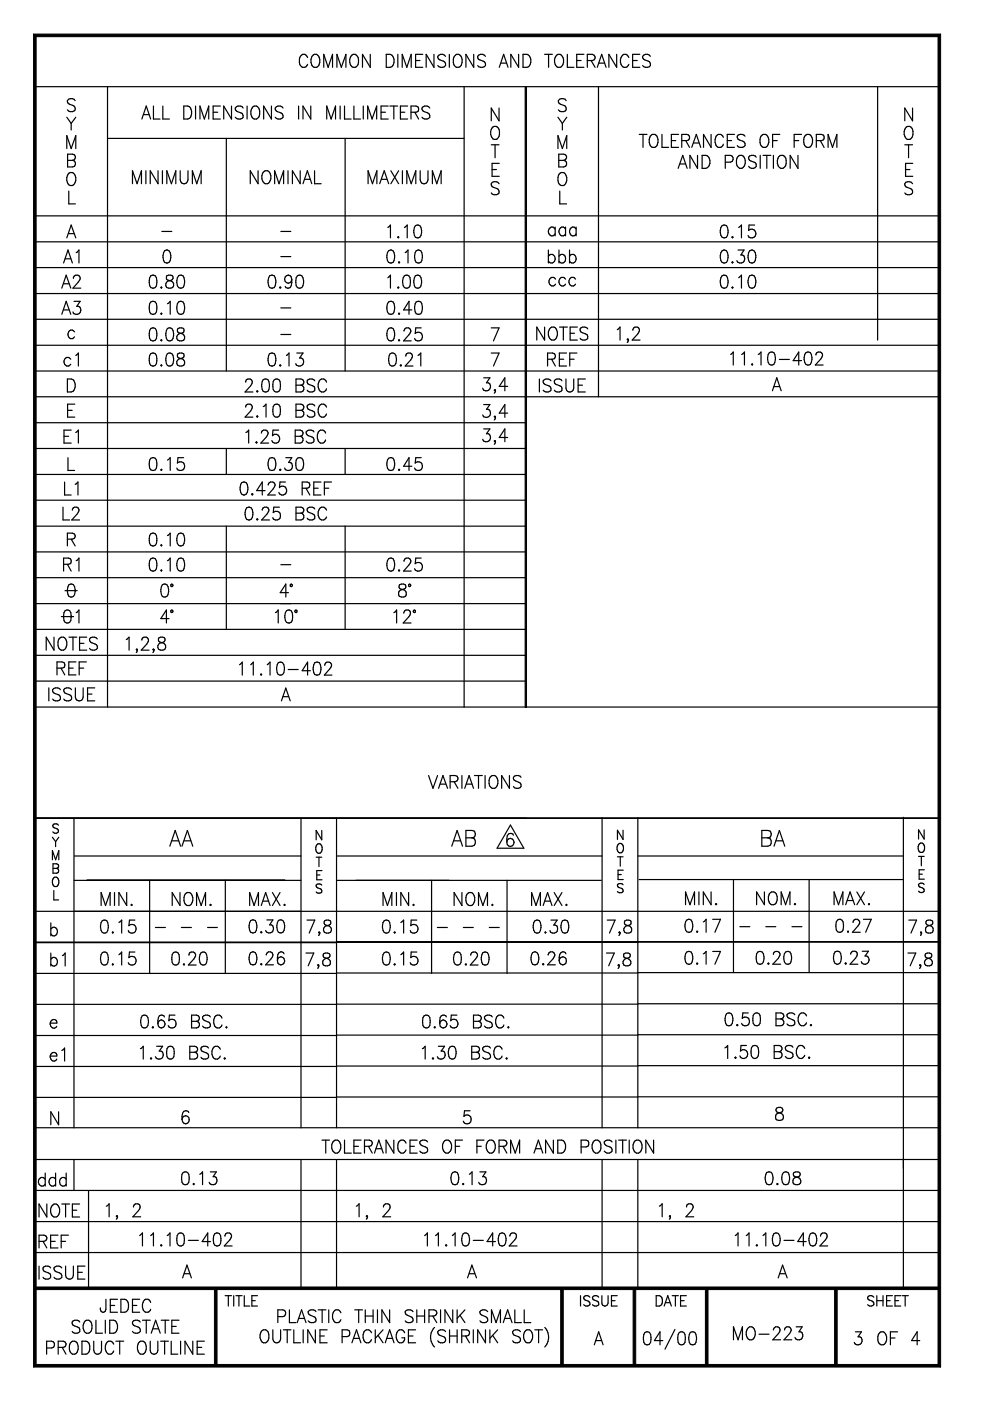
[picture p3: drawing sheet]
<svg xmlns="http://www.w3.org/2000/svg" width="210mm" height="297mm" viewBox="0 0 210 297" stroke-linecap="round" stroke-linejoin="round" font-family="sans-serif">
<g fill="none" stroke="#000" stroke-width=".25">
<path d="M7.4 18.4h191.8M22.8 18.4v131.5M65.2 12.2a.89 .89 0 0 0-1-.7 .89 .89 0 0 0-.7 1.1 1.2 1.2 0 0 0 1.1 1.7l.6-.7M66.1 11.9l.5-.4h.5a1.69 1.69 0 0 1 0 2.8 1.2 1.2 0 0 1-1.2-1.7zM68.6 14.3v-2.8l1 2.8 .9-2.8v2.8M71.4 14.3v-2.8l1 2.8 .9-2.8v2.8M74.6 11.7l.3-.2a1.23 1.23 0 0 1 1.1 1.7 .94 .94 0 0 1-.9 1.1 .94 .94 0 0 1-1-1.1 1.78 1.78 0 0 1 .5-1.5zM78.5 11.5v2.8l-1.6-2.8v2.8M81.9 11.5a1.48 1.48 0 0 1 1.6 .9 1.48 1.48 0 0 1-.4 1.7l-1.2 .2zM84.3 11.5v2.8M85.3 14.3v-2.8l1 2.8 .9-2.8v2.8M88.1 12.8h.9"/>
<path d="M89.6 11.5h-1.5v2.8h1.5M92 11.5v2.8l-1.6-2.8v2.8M94.5 11.9a.89 .89 0 0 0-.9-.4 .89 .89 0 0 0-.8 .7l.3 .4 .9 .4a.67 .67 0 0 1 .5 .7 .67 .67 0 0 1-.6 .6h-.5l-.6-.4M95.3 11.5v2.8M96.3 11.9l.5-.4h.5a1.64 1.64 0 0 1 0 2.8 1.2 1.2 0 0 1-1.2-1.7zM98.4 18.4v131.5M100.4 11.5v2.8l-1.6-2.8v2.8M102.9 11.9a.89 .89 0 0 0-.9-.4 .89 .89 0 0 0-.7 .7l.2 .4 .9 .4a.67 .67 0 0 1 .5 .7 .67 .67 0 0 1-.6 .6l-.8-.2-.2-.2M105.9 14.3l.9-2.8 .9 2.8M106.2 13.4h1.2M110 11.5v2.8l-1.7-2.8v2.8M110.9 11.5a1.48 1.48 0 0 1 1.6 .9 1.48 1.48 0 0 1-.4 1.7l-1.2 .2z"/>
<path d="M115.5 11.5h1.6M116.3 11.5v2.8M118 11.7l.3-.2a1.35 1.35 0 0 1 1.1 2.1 .92 .92 0 0 1-1.1 .7 .92 .92 0 0 1-.7-1.1 1.78 1.78 0 0 1 .4-1.5zM120.3 11.5v2.8h1.4M122.3 12.8h.9M123.8 11.5h-1.5v2.8h1.5M124.5 12.8h1.1a.66 .66 0 0 0 .6-.6 .66 .66 0 0 0-.6-.7h-1.1v2.8M125.3 12.8l.9 1.5M126.6 14.3l1-2.8 .9 2.8M126.9 18.4v65.7M127 13.4h1.2M130.7 11.5v2.8l-1.6-2.8v2.8"/>
<path d="M133.3 12.2a.83 .83 0 0 0-.8-.7 .83 .83 0 0 0-.8 .7 1.58 1.58 0 0 0 .6 2.1 .85 .85 0 0 0 1-.7M134.1 12.8h1M135.7 11.5h-1.6v2.8h1.6M137.9 11.9a.89 .89 0 0 0-.9-.4 .89 .89 0 0 0-.8 .7l.3 .4 .9 .4a.67 .67 0 0 1 .5 .7 .67 .67 0 0 1-.6 .6h-.5l-.6-.4M186.1 18.4v53.7M14.2 31.5v-2.7l.9 2.7 1-2.7v2.7M14.2 24.9l.9 1.3M14.3 32.7l1.5 .1a.69 .69 0 0 1 0 1l-.4 .2a.7 .7 0 0 1 .6 .7 .7 .7 0 0 1-.6 .7h-1.1zM14.3 34h1.1M14.6 36.7a.98 .98 0 0 1 1.5 .9 1.16 1.16 0 0 1-.2 1.3 1.16 1.16 0 0 1-1.3 .3 1.83 1.83 0 0 1 0-2.5zM15.1 26.2v1.4M15.9 21.3a.89 .89 0 0 0-.9-.4 .89 .89 0 0 0-.7 .7l.2 .4 1 .4a.67 .67 0 0 1 .4 .7 .67 .67 0 0 1-.6 .6h-.4l-.6-.4"/>
<path d="M16.1 24.9l-1 1.3M22.8 29.3h75.6M28.1 39v-2.8l1 2.8 .9-2.8v2.8M30.1 25.2l.9-2.7 .9 2.7M30.4 24.3h1.2M30.9 36.2v2.8M32.5 22.5v2.7h1.4M33.5 36.2v2.8l-1.6-2.8v2.8M34.4 36.2v2.8M34.5 22.5v2.7h1.4M35.4 39v-2.8l.9 2.8 1-2.8v2.8M38.2 36.2v1.9a.83 .83 0 0 0 .8 .9 .83 .83 0 0 0 .9-.9v-1.9"/>
<path d="M39 22.5h.8a1.55 1.55 0 0 1 0 2.7h-.8zM40.8 39v-2.8l.9 2.8 1-2.8v2.8M41.5 22.5v2.7M42.4 25.2v-2.7l.9 2.7 1-2.7v2.7M45.2 23.8h1M46.7 22.5h-1.5v2.7h1.5M48 29.3v49.4M49.1 22.5v2.7l-1.7-2.7v2.7M51.5 22.9a.89 .89 0 0 0-.9-.4 .89 .89 0 0 0-.7 .7l.2 .3 1 .4a.67 .67 0 0 1 .4 .7 .67 .67 0 0 1-.6 .6h-.4l-.6-.3M52.4 22.5v2.7M53.7 22.6l.2-.1a1.23 1.23 0 0 1 1.2 1.7 .94 .94 0 0 1-1 1.1 .94 .94 0 0 1-.9-1.1 1.97 1.97 0 0 1 .5-1.6zM54.7 36.2v2.8l-1.6-2.8v2.8"/>
<path d="M56 36.3l.2-.1a1.3 1.3 0 0 1 1.2 .7 1.3 1.3 0 0 1-.1 1.4 .83 .83 0 0 1-.8 .7 .83 .83 0 0 1-.9-.7 1.7 1.7 0 0 1 .4-2zM57.6 22.5v2.7l-1.7-2.7v2.7M58.2 39v-2.8l1 2.8 .9-2.8v2.8M60 22.9a.89 .89 0 0 0-.9-.4 .89 .89 0 0 0-.7 .7l.2 .3 .9 .4a.67 .67 0 0 1 .5 .7 .67 .67 0 0 1-.6 .6h-.5l-.5-.3M61.1 36.2v2.8M63.3 22.5v2.7M63.6 36.2v2.8l-1.6-2.8v2.8M64.2 39l1-2.8 .9 2.8M64.6 38h1.2M65.9 22.5v2.7l-1.7-2.7v2.7M66.7 36.2v2.8h1.4M69.3 25.2v-2.7l.9 2.7 .9-2.7v2.7"/>
<path d="M72.1 22.5v2.7M73 22.5v2.7h1.4M73.2 29.3v49.4M75 22.5v2.7h1.4M77 22.5v2.7M78 25.2v-2.7l.9 2.7 1-2.7v2.7M78 39v-2.8l1 2.8 .9-2.8v2.8M80.5 39l1-2.8 .9 2.8M80.8 23.8h.9M80.9 38h1.1M82.3 22.5h-1.5v2.7h1.5M82.7 22.5h1.6"/>
<path d="M82.9 36.2l1.6 2.8M83.5 22.5v2.7M84.5 36.2l-1.6 2.8M84.9 23.8h.9M85.3 36.2v2.8M86.3 39v-2.8l.9 2.8 1-2.8v2.8M86.4 22.5h-1.5v2.7h1.5M87.1 23.8l1.4-.1a.69 .69 0 0 0 .2-.7 .69 .69 0 0 0-.5-.5h-1.1v2.7M87.9 23.8l.9 1.4M89.1 36.2v1.9a.83 .83 0 0 0 .8 .9 .83 .83 0 0 0 .8-.9v-1.9M91.1 22.9a.89 .89 0 0 0-.9-.4 .89 .89 0 0 0-.7 .7l.2 .3 1 .4a.67 .67 0 0 1 .4 .7 .67 .67 0 0 1-.6 .6h-.4l-.6-.3M91.7 39v-2.8l.9 2.8 .9-2.8v2.8"/>
<path d="M104.2 30.7h1.6M104.3 35.9h1M104.5 26.9a.94 .94 0 0 1 1 .1 .94 .94 0 0 1 .4 .9 1.23 1.23 0 0 1-1.1 1.7 1.7 1.7 0 0 1-.3-2.7zM105 30.7v2.8M105.8 39a.89 .89 0 0 0-.9-.5 .89 .89 0 0 0-.7 .7l.2 .4 .9 .4a.67 .67 0 0 1 .5 .7 .67 .67 0 0 1-.6 .6l-.8-.1-.2-.3M105.8 22.9v2.7l-1.6-2.7v2.7M105.9 34.6h-1.6v2.8h1.6M118.3 24.9l.9 1.3M118.3 31.5v-2.7l.9 2.7 1-2.7v2.7M118.5 32.7h1a.66 .66 0 0 1 .6 .6 .66 .66 0 0 1-.6 .7 .7 .7 0 0 1 .6 .7 .7 .7 0 0 1-.6 .7h-1zM118.5 34h1M118.8 36.7l.2-.1a1.3 1.3 0 0 1 1.1 .7 1.3 1.3 0 0 1-.1 1.4 .89 .89 0 0 1-1 .6 .89 .89 0 0 1-.7-1 1.64 1.64 0 0 1 .5-1.6z"/>
<path d="M119.2 26.2v1.4M120 21.3a.89 .89 0 0 0-.9-.4 .89 .89 0 0 0-.7 .7l.2 .4 1 .4a.67 .67 0 0 1 .4 .7 .67 .67 0 0 1-.6 .6h-.4l-.6-.4M120.2 24.9l-1 1.3M135.5 28.5h1.7M136.3 28.5v2.7M137.9 28.9l.4-.4a1.2 1.2 0 0 1 1.2 1.7 .92 .92 0 0 1-.6 1 .92 .92 0 0 1-1-.3 2.23 2.23 0 0 1 0-2zM140.4 28.5v2.7h1.4M142.3 29.8h1M143.8 35.7l1-2.8 .9 2.8M143.9 28.5h-1.6v2.7h1.6M144.2 34.8h1.1M144.5 29.8h1.1a.68 .68 0 0 0 .6-.5 .68 .68 0 0 0-.2-.7l-1.5-.1v2.7"/>
<path d="M145.4 29.8l.8 1.4M146.7 31.2l.9-2.7 1 2.7M147 30.3h1.2M147.9 32.9v2.8l-1.6-2.8v2.8M148.9 32.9a1.44 1.44 0 0 1 1.6 .9 1.44 1.44 0 0 1-.5 1.7l-.3 .2h-.8zM150.8 28.5v2.7l-1.6-2.7v2.7M153.4 29.1a.85 .85 0 0 0-1.1-.6 1.69 1.69 0 0 0 0 2.7l.7-.1 .4-.5M153.8 34.4h1a.73 .73 0 0 0 .6-.7 .73 .73 0 0 0-.6-.8h-1v2.8M154.2 29.8h.9M155.7 28.5h-1.5v2.7h1.5M156.6 33.1l.2-.2a1.3 1.3 0 0 1 1.2 .8 1.3 1.3 0 0 1-.1 1.3 .89 .89 0 0 1-1.1 .7 .89 .89 0 0 1-.7-1.1 1.53 1.53 0 0 1 .5-1.5zM158 28.9a.91 .91 0 0 0-.9-.4 .91 .91 0 0 0-.8 .6l.2 .5 1 .3a.69 .69 0 0 1 .2 1.2 1.07 1.07 0 0 1-1.4-.2"/>
<path d="M160.3 33.3a.88 .88 0 0 0-.9-.4 .88 .88 0 0 0-.7 .7l.2 .4 1 .4a.68 .68 0 0 1 .5 .7 .68 .68 0 0 1-.6 .6h-.5l-.6-.4M161.2 32.9v2.8M161.4 28.9a.91 .91 0 0 1 1.1-.4 .91 .91 0 0 1 .5 1.1 1.24 1.24 0 0 1-1.2 1.6 1.69 1.69 0 0 1-.4-2.3zM161.8 32.9h1.6M162.6 32.9v2.8M163.8 29.8h1M164 32.9v2.8M165.3 33.1a.94 .94 0 0 1 1 0 .94 .94 0 0 1 .4 .9 1.23 1.23 0 0 1-1.2 1.7 1.7 1.7 0 0 1-.2-2.6zM165.3 28.5h-1.5v2.7M168.4 29.8h1M169.2 32.9v2.8l-1.7-2.8v2.8M169.9 28.5h-1.5v2.7"/>
<path d="M170.6 28.9a.91 .91 0 0 1 1.1-.4 .91 .91 0 0 1 .6 1.1 1.24 1.24 0 0 1-1.2 1.6 1.69 1.69 0 0 1-.5-2.3zM173.1 29.8l1.4-.1a.68 .68 0 0 0 .2-.7 .68 .68 0 0 0-.6-.5h-1v2.7M173.9 29.8l.8 1.4M175.6 31.2v-2.7l.9 2.7 .9-2.7v2.7M191.8 30.7h1.7M192 35.9h.9M192.2 26.9a.94 .94 0 0 1 1 .1 .94 .94 0 0 1 .4 .9 1.23 1.23 0 0 1-1.2 1.7 1.7 1.7 0 0 1-.2-2.7zM192.6 30.7v2.8M193.5 39a.89 .89 0 0 0-.9-.5 .89 .89 0 0 0-.8 .7l.2 .4 1 .4a.67 .67 0 0 1 .5 .7 .67 .67 0 0 1-.6 .6l-.9-.1-.2-.3M193.5 22.9v2.7l-1.7-2.7v2.7M193.5 34.6h-1.5v2.8h1.5M7.4 45.8h191.8"/>
<path d="M7.4 51.3h191.8M7.4 56.7h191.8M13.5 55.8l.9-2.8 .9 2.8M13.8 54.9h1.2M14.2 50.4l.9-2.7 1 2.7M14.5 49.5h1.2M14.6 40.5v2.7h1.4M15.6 59l.2-.5 .7-.2a.81 .81 0 0 1 .5 .7 .81 .81 0 0 1-.4 .8l-1.1 1.3h1.6M16.2 53.6l.5-.6v2.8M32 58.5l.6-.2a1.27 1.27 0 0 1 .7 1.6l-.1 .7a.78 .78 0 0 1-1.2 .4 2.43 2.43 0 0 1 0-2.5zM34.3 49.1h2.1M34.9 53.2l.6-.2a1.84 1.84 0 0 1 .3 2.6 .75 .75 0 0 1-1.1-.3 2.44 2.44 0 0 1 .2-2.1z"/>
<path d="M35.4 58.5a.63 .63 0 0 0 .2 .9 .96 .96 0 0 1 1 .5 .96 .96 0 0 1 0 1.1 .95 .95 0 0 1-1.4-.4 1.04 1.04 0 0 1 1.1-1.2 .59 .59 0 0 0 .3-.9l-.4-.2zM37.9 58.5l.5-.2a1.34 1.34 0 0 1 .7 1.6l-.1 .7a.75 .75 0 0 1-1.1 .4 2.2 2.2 0 0 1 0-2.5zM57.2 58.5l.6-.2a1.34 1.34 0 0 1 .7 1.6l-.1 .7a.73 .73 0 0 1-.7 .5 .73 .73 0 0 1-.7-.5 2.56 2.56 0 0 1 .2-2.1zM59.5 54.4h2.2M59.5 49.1h2.2M61.9 59.3a1.46 1.46 0 0 1-.7 1.8l-.6-.1-.1-.3M63.1 58.5l.5-.2a1.34 1.34 0 0 1 .8 1.6l-.2 .7a.78 .78 0 0 1-1.1 .4 2.43 2.43 0 0 1 0-2.5zM82.2 58.9l.6-.6v2.8M82.2 48.2l.6-.5v2.7M82.4 53.2l.6-.2a1.63 1.63 0 0 1 .5 2.3 .74 .74 0 0 1-1.1 .3 2.14 2.14 0 0 1 0-2.4zM84.4 50.2l.2 .1-.2 .1zM84.6 55.5l.1 .1-.1 .2z"/>
<path d="M85.7 58.5l.6-.2a1.27 1.27 0 0 1 .7 1.6l-.1 .7a.78 .78 0 0 1-1.2 .4 2.2 2.2 0 0 1 0-2.5zM85.7 48.2l.6-.5v2.7M85.9 53.6l.6-.6v2.8M88.1 58.5l.6-.2a1.34 1.34 0 0 1 .7 1.6l-.1 .7a.78 .78 0 0 1-1.2 .4 2.43 2.43 0 0 1 0-2.5zM88.1 47.8a.78 .78 0 0 1 1.2 .4 2.27 2.27 0 0 1-.3 2.1 .75 .75 0 0 1-1.1-.4 2.44 2.44 0 0 1 .2-2.1zM88.2 53.2l.6-.2a1.34 1.34 0 0 1 .8 1.6l-.2 .7a.73 .73 0 0 1-.7 .5 .73 .73 0 0 1-.7-.5 2.44 2.44 0 0 1 .2-2.1zM116.3 53v2.8M116.3 54.3a.87 .87 0 0 1 1.4 .3 .87 .87 0 0 1-.9 1.2l-.5-.4M117.7 48.6a.83 .83 0 0 0-1.2-.2 .83 .83 0 0 0-.1 1.2 .7 .7 0 0 0 .7 .4 .7 .7 0 0 0 .6-.4M117.7 48.1v1.9M117.8 59.2a.83 .83 0 0 0-1.2-.2 .83 .83 0 0 0-.1 1.2 .7 .7 0 0 0 .7 .4 .7 .7 0 0 0 .6-.4M118.5 54.3a.74 .74 0 0 1 .9-.4 .74 .74 0 0 1 .5 .8 .77 .77 0 0 1-.4 1 .77 .77 0 0 1-1-.3"/>
<path d="M118.5 53v2.8M118.7 40.5v2.7h1.4M119.9 48.6a.82 .82 0 0 0-1.2-.2 .82 .82 0 0 0-.1 1.2 .68 .68 0 0 0 .7 .4 .68 .68 0 0 0 .6-.4M119.9 59.2a.83 .83 0 0 0-1.2-.2 .83 .83 0 0 0-.1 1.2 .7 .7 0 0 0 .7 .4 .7 .7 0 0 0 .6-.4M119.9 48.1v1.9M120.8 54.3a.7 .7 0 0 1 .6-.4 .7 .7 0 0 1 .6 .4 .83 .83 0 0 1 0 1.2 .83 .83 0 0 1-1.2-.1M120.8 53v2.8M122 59.2a.83 .83 0 0 0-1.2-.2 .83 .83 0 0 0 0 1.2 .7 .7 0 0 0 .6 .4 .7 .7 0 0 0 .6-.4M122.2 48.6a.82 .82 0 0 0-1.2-.2 .82 .82 0 0 0-.1 1.2 .68 .68 0 0 0 .6 .4 .68 .68 0 0 0 .7-.4M122.2 48.1v1.9M153.1 58.5l.5-.2a1.34 1.34 0 0 1 .8 1.6l-.2 .7a.75 .75 0 0 1-1.1 .4 2.2 2.2 0 0 1 0-2.5zM153.1 53.2l.5-.2a1.34 1.34 0 0 1 .8 1.6l-.2 .7a.75 .75 0 0 1-1.1 .3 2.14 2.14 0 0 1 0-2.4z"/>
<path d="M153.1 47.8a.75 .75 0 0 1 1.1 .4 2.44 2.44 0 0 1-.2 2.1 .78 .78 0 0 1-1.2-.4 2.27 2.27 0 0 1 .3-2.1zM155.2 55.6l.1-.1 .1 .1-.1 .2zM155.2 50.3l.1-.1 .1 .1-.1 .1zM156.5 53h1.3l-.7 1.1a.86 .86 0 0 1 .8 1 .86 .86 0 0 1-1.1 .7l-.3-.2-.3-.3M156.6 48.2l.6-.5v2.7M156.6 58.9l.6-.6v2.8M158.9 58.5l.6-.2a1.34 1.34 0 0 1 .8 1.6l-.2 .7a.78 .78 0 0 1-1.2 .4 2.43 2.43 0 0 1 0-2.5zM158.9 53.2l.6-.2a1.84 1.84 0 0 1 .4 2.6 .75 .75 0 0 1-1.2-.3 2.44 2.44 0 0 1 .2-2.1zM160 47.7h-1.2l-.1 1.2a.89 .89 0 0 1 1.4 0 .89 .89 0 0 1-.2 1.3 .89 .89 0 0 1-1.3-.3M7.4 62.2h191.8M7.4 67.7h191.8M7.4 73.2h191.8"/>
<path d="M7.4 78.7h191.8M13.1 61.1l.9-2.8 1 2.8M13.1 66.6l.9-2.7 1 2.7M13.5 60.2h1.1M13.5 65.7h1.1M15 76.2a.88 .88 0 0 0-1.5 .3 .88 .88 0 0 0 1 1.1l.5-.4M15.7 63.9h1.3l-.7 1a.86 .86 0 0 1 .7 1.4 .86 .86 0 0 1-1.5-.2M15.8 70.4a.7 .7 0 0 0-.6-.4 .7 .7 0 0 0-.7 .4 .83 .83 0 0 0 .1 1.2 .83 .83 0 0 0 1.2-.2M16.1 75.4l.5-.5v2.7M32 64a.78 .78 0 0 1 1.2 .4 2.81 2.81 0 0 1-.3 2.1 .78 .78 0 0 1-1.2-.4 2.81 2.81 0 0 1 .3-2.1zM32 69.6l.6-.1a1.27 1.27 0 0 1 .7 1.6l-.1 .7a.78 .78 0 0 1-1.2 .3 2.43 2.43 0 0 1 0-2.5zM32 75a.78 .78 0 0 1 1.2 .4 2.81 2.81 0 0 1-.3 2.1 .78 .78 0 0 1-1.2-.4 2.81 2.81 0 0 1 .3-2.1z"/>
<path d="M34.1 77.5l.1-.1 .1 .1-.1 .1zM34.1 72.1l.1-.1 .1 .1-.1 .2zM34.1 61l.1-.2 .1 .2-.1 .1zM34.1 66.5l.1-.1 .1 .1-.1 .1zM35.5 64.4l.6-.5v2.7M35.5 75a.78 .78 0 0 1 1.2 .4 2.38 2.38 0 0 1-.3 2.1 .74 .74 0 0 1-1.1-.4 2.56 2.56 0 0 1 .2-2.1zM35.5 69.6l.6-.1a1.34 1.34 0 0 1 .7 1.6l-.1 .7a.78 .78 0 0 1-1.2 .3 2.43 2.43 0 0 1 0-2.5zM37.7 69.6a.59 .59 0 0 0 .3 1 .99 .99 0 0 1 1 .4 .99 .99 0 0 1-.1 1.1 .98 .98 0 0 1-1.4-.3 1.04 1.04 0 0 1 1.2-1.2 .63 .63 0 0 0 .2-1l-.4-.1zM37.7 75a.59 .59 0 0 0 .3 .9 .99 .99 0 0 1 1 .5 .99 .99 0 0 1-.1 1.1 .86 .86 0 0 1-1 .1 .86 .86 0 0 1-.4-.9 1.21 1.21 0 0 1 1.2-.8 .63 .63 0 0 0 .2-.9l-.4-.1zM37.9 64a.75 .75 0 0 1 1.1 .4 2.56 2.56 0 0 1-.2 2.1 .78 .78 0 0 1-1.2-.4 2.38 2.38 0 0 1 .3-2.1zM57.2 75a.78 .78 0 0 1 1.2 .4 2.56 2.56 0 0 1-.3 2.1 .78 .78 0 0 1-1.1-.4 2.56 2.56 0 0 1 .2-2.1zM59.3 77.5l.1-.1 .1 .1-.1 .1z"/>
<path d="M59.3 61l.1-.2 .1 .2-.1 .1zM59.5 70.9h2.2M59.5 65.3h2.2M60.7 75.4l.6-.5v2.7M62.9 74.9h1.3l-.7 1a.86 .86 0 0 1 .7 1.4 .86 .86 0 0 1-1.5-.2M82.4 64a.74 .74 0 0 1 1.1 .4 2.56 2.56 0 0 1-.2 2.1 .78 .78 0 0 1-1.2-.4 2.38 2.38 0 0 1 .3-2.1zM82.4 69.6l.6-.1a1.63 1.63 0 0 1 .5 2.3 .74 .74 0 0 1-1.1 .3 2.2 2.2 0 0 1 0-2.5zM82.7 75a.78 .78 0 0 1 1.2 .4 2.38 2.38 0 0 1-.2 2.1 .74 .74 0 0 1-1.2-.4 2.56 2.56 0 0 1 .2-2.1zM84.4 60.8l.2 .2-.2 .1zM84.6 72l.1 .1-.1 .2zM84.6 66.4l.1 .1-.1 .1zM84.9 77.5l.1-.1 .1 .1-.1 .1z"/>
<path d="M85.7 70.2l.1-.4 .3-.3 .7 .1a.81 .81 0 0 1-.1 1.4l-1.1 1.3h1.6M86 75.5a.58 .58 0 0 1 .5-.6h.5a.81 .81 0 0 1 .1 1.4l-1.2 1.3h1.7M87.3 65.7h-1.7l1.1-1.8v2.7M88.2 64a.78 .78 0 0 1 1.2 .4 2.56 2.56 0 0 1-.2 2.1 .78 .78 0 0 1-1.2-.4 2.56 2.56 0 0 1 .2-2.1zM88.6 75.4l.6-.5v2.7M89.3 69.5h-1.1l-.2 1.2a.89 .89 0 0 1 1.4 0 .89 .89 0 0 1-.2 1.3 .89 .89 0 0 1-1.3-.2M104.2 74.9h1.6l-1.2 2.7M104.2 69.5h1.6l-1.2 2.8M115.5 69.3v2.8l-1.7-2.8v2.8M116.1 76.2h1.1a.68 .68 0 0 0 .5-.5 .68 .68 0 0 0-.2-.7l-1.4-.1v2.7M116.8 69.5l.2-.2a1.3 1.3 0 0 1 1.2 .8 1.3 1.3 0 0 1-.2 1.3 .83 .83 0 0 1-.8 .7 .83 .83 0 0 1-.8-.7 1.7 1.7 0 0 1 .4-1.9zM116.9 76.2l.9 1.4"/>
<path d="M118.6 76.2h.9M118.6 69.3h1.7M119.4 69.3v2.8M120.1 74.9h-1.5v2.7h1.5M120.8 76.2h.9M120.9 70.7h.9M122.3 74.9h-1.5v2.7M122.4 69.3h-1.5v2.8h1.5M124.6 69.7a.87 .87 0 0 0-.9-.4 .87 .87 0 0 0-.7 .7l.2 .4 1.2 .5a.73 .73 0 0 1 0 1.1 1.04 1.04 0 0 1-1.4-.3M130.9 69.9l.6-.6v2.8M133 72l.1-.2 .1 .2-.1 .1zM133.2 72l-.2 .6"/>
<path d="M134.2 70l.2-.5 .7-.2a.83 .83 0 0 1 .1 1.5l-1.2 1.3h1.7M154.9 75.1l.6-.5v2.8M155.2 61l.1-.2 .1 .2-.1 .1zM157.2 75.1l.6-.5v2.8M159.4 77.3l.1-.2 .1 .2-.1 .1zM160.8 75.1l.6-.5v2.8M163.1 74.8a.74 .74 0 0 1 1.2 .3 2.56 2.56 0 0 1-.2 2.2l-.6 .1a1.34 1.34 0 0 1-.7-1.6l.1-.7zM165.2 76.2h2.2M169.9 76.5h-1.7l1.2-1.9v2.8M170.9 74.8a.74 .74 0 0 1 1.1 .3 2.56 2.56 0 0 1-.2 2.2l-.6 .1a1.34 1.34 0 0 1-.7-1.6l.1-.7zM173 75.3l.1-.4 .4-.3 .6 .2a.82 .82 0 0 1 0 1.3l-1.2 1.3h1.6M7.4 84.1h191.8"/>
<path d="M7.4 89.6h104.2M7.4 95.1h104.2M13.6 92.5h.9M14.3 80.4h.8a1.52 1.52 0 0 1 .9 1.3 1.52 1.52 0 0 1-.9 1.4h-.8zM14.3 87h1M14.4 97v2.7h1.4M15.1 91.2h-1.5v2.7h1.5M15.9 85.7h-1.6v2.7h1.6M16.1 91.7l.5-.5v2.7M32 97.2a.78 .78 0 0 1 1.2 .3 2.67 2.67 0 0 1-.3 2.1 .78 .78 0 0 1-1.2-.4 2.67 2.67 0 0 1 .3-2zM34.1 99.6l.1-.1 .1 .1-.1 .1zM35.5 97.5l.6-.5v2.7"/>
<path d="M38.9 97h-1.2l-.1 1.2a.89 .89 0 0 1 1.3 0 .89 .89 0 0 1-.1 1.3 .89 .89 0 0 1-1.3-.3M48 95.1v5.5M52.1 86.3l.1-.4 .4-.2 .6 .1a.82 .82 0 0 1-.1 1.3l-1.1 1.3h1.6M52.1 81a.58 .58 0 0 1 .5-.6h.4a.81 .81 0 0 1 .1 1.4l-1.1 1.3h1.6M52.1 91.7l.6-.5v2.7M54.4 93.6l.1 .2-.1 .1-.1-.1zM54.5 88.1l.2 .2-.2 .1-.1-.1zM54.5 82.9l.2 .1-.2 .1-.1-.1zM55.4 91.8l.1-.4 .4-.2 .7 .1a.82 .82 0 0 1-.1 1.3l-1.2 1.3h1.7M55.8 80.5a.78 .78 0 0 1 1.2 .4 2.56 2.56 0 0 1-.2 2.1 .78 .78 0 0 1-1.2-.4 2.56 2.56 0 0 1 .2-2.1zM55.8 86.2l.6-.5v2.7M57.2 97.2a.78 .78 0 0 1 1.2 .3 2.44 2.44 0 0 1-.3 2.1 .78 .78 0 0 1-1.1-.4 2.44 2.44 0 0 1 .2-2z"/>
<path d="M58.2 80.5a.78 .78 0 0 1 1.2 .4 2.81 2.81 0 0 1-.3 2.1 .78 .78 0 0 1-1.2-.4 2.81 2.81 0 0 1 .3-2.1zM58.2 85.8a.78 .78 0 0 1 1.2 .4 2.81 2.81 0 0 1-.3 2.1l-.6 .1a1.27 1.27 0 0 1-.7-1.5l.1-.7zM59.1 91.2h-1.2l-.1 1.2a.9 .9 0 0 1 1.2 0 .9 .9 0 0 1 0 1.2 .9 .9 0 0 1-1.2 0l-.2-.2M59.3 99.6l.1-.1 .1 .1-.1 .1zM60.6 97h1.3l-.7 1.1a.86 .86 0 0 1 .6 1.3 .86 .86 0 0 1-1.5-.2M62.6 91.2h1a.66 .66 0 0 1 .7 .6 .66 .66 0 0 1-.7 .7 .73 .73 0 0 1 .7 .7 .73 .73 0 0 1-.7 .7h-1zM62.6 92.5h1M62.8 85.7h1a.66 .66 0 0 1 .6 .6 .66 .66 0 0 1-.6 .7 .73 .73 0 0 1 .6 .7 .73 .73 0 0 1-.6 .7h-1zM62.8 87h1M62.8 80.4h1a.66 .66 0 0 1 .6 .6 .66 .66 0 0 1-.6 .7l.4 .1a.74 .74 0 0 1 .2 .8 .74 .74 0 0 1-.6 .5h-1zM62.8 81.7h1M63.1 97.2a.78 .78 0 0 1 1.1 .3 2.27 2.27 0 0 1-.2 2.1 .78 .78 0 0 1-1.2-.4 2.67 2.67 0 0 1 .3-2z"/>
<path d="M66.6 91.6a.91 .91 0 0 0-.9-.4 .91 .91 0 0 0-.8 .6l.3 .5 .9 .3a.67 .67 0 0 1 .5 .7 .67 .67 0 0 1-.6 .6l-.8-.1-.3-.3M66.7 86.1a.87 .87 0 0 0-.9-.5 .87 .87 0 0 0-.7 .7l.2 .4 1 .4a.68 .68 0 0 1 .5 .7 .68 .68 0 0 1-.6 .6l-.9-.1-.2-.3M66.7 80.7a.99 .99 0 0 0-1.6 0 .63 .63 0 0 0 .5 .8l.9 .4a.69 .69 0 0 1 .2 .7 .69 .69 0 0 1-.5 .5h-.5l-.6-.4M69 91.8a.85 .85 0 0 0-1-.6 1.69 1.69 0 0 0 0 2.7l.7-.1 .3-.5M69.2 86.3a.92 .92 0 0 0-1.1-.6 .92 .92 0 0 0-.6 1 1.27 1.27 0 0 0 1.1 1.7l.6-.6M69.2 81a.83 .83 0 0 0-.8-.7 .83 .83 0 0 0-.8 .7 1.64 1.64 0 0 0 .6 2.1 .89 .89 0 0 0 1-.7M73.2 95.1v5.5M82.4 97.2a.74 .74 0 0 1 1.1 .3 2.44 2.44 0 0 1-.2 2.1 .78 .78 0 0 1-1.2-.4 2.27 2.27 0 0 1 .3-2zM84.6 99.5l.1 .1-.1 .1zM87.3 98.9h-1.7l1.1-1.9v2.7M89.3 97h-1.1l-.2 1.2a.89 .89 0 0 1 1.4 0 .89 .89 0 0 1-.2 1.3 .89 .89 0 0 1-1.3-.3M102.6 85.8h1.3l-.8 1a.86 .86 0 0 1 .7 1.3 .86 .86 0 0 1-1.5-.1"/>
<path d="M102.6 80.1h1.3l-.8 1.1a.85 .85 0 0 1 .7 1.3 .85 .85 0 0 1-1.5-.2M102.6 90.9h1.3l-.8 1.1a.86 .86 0 0 1 .7 1.3 .86 .86 0 0 1-1.5-.2M104.8 82.7l.1-.1 .2 .1-.2 .2zM104.8 88.4l.1-.2 .2 .2-.2 .1zM104.9 93.4l.2 .1-.2 .1-.1-.1zM105.1 82.7l-.3 .7M105.1 88.4l-.3 .6M105.1 93.5l-.3 .7M107.6 92.8h-1.7l1.1-1.9v2.7M107.6 81.9h-1.7l1.1-1.8v2.8M107.6 87.6h-1.7l1.1-1.8v2.7M114.4 80.4v2.7"/>
<path d="M116.8 80.7a.9 .9 0 0 0-.9-.4 .9 .9 0 0 0-.7 .7l.2 .4 1 .4a.69 .69 0 0 1 .2 1.2 1.07 1.07 0 0 1-1.4-.3M119.1 80.7a.99 .99 0 0 0-1.6 0 .63 .63 0 0 0 .5 .8l.9 .4a.69 .69 0 0 1 .2 .7 .69 .69 0 0 1-.5 .5h-.5l-.6-.4M120 80.4v1.9a.83 .83 0 0 0 .8 .8 .83 .83 0 0 0 .8-.8v-1.9M122.6 81.7h.9M124.1 80.4h-1.5v2.7h1.5M163.8 82.9l.9-2.8 .9 2.8M164.1 82h1.2M7.4 100.6h104.2M7.4 106.1h104.2M7.4 111.6h104.2M7.4 117h104.2M13.4 107.5v2.7h1.4"/>
<path d="M13.5 119.6l1.4-.1a.69 .69 0 0 0 .2-.7 .69 .69 0 0 0-.6-.5h-1v2.8M13.7 102.2v2.8h1.4M14.3 114.3h1a.64 .64 0 0 0 .7-.6 .64 .64 0 0 0-.7-.7h-1v2.7M14.3 119.6l.8 1.5M15.1 114.3l.8 1.4M15.3 108.2l.3-.5 .2-.2 .7 .2a.83 .83 0 0 1-.1 1.2l-1.2 1.3h1.7M15.9 102.7l.6-.5v2.8M16.2 118.9l.5-.6v2.8M32 113.2a.78 .78 0 0 1 1.2 .3 2.67 2.67 0 0 1-.3 2.1 .78 .78 0 0 1-1.2-.4 2.67 2.67 0 0 1 .3-2zM32 118.5l.6-.2a1.27 1.27 0 0 1 .7 1.6l-.1 .7a.78 .78 0 0 1-1.2 .4 2.43 2.43 0 0 1 0-2.5zM34.1 115.6l.1-.1 .1 .1-.1 .1zM35.5 113.5l.6-.5v2.7"/>
<path d="M35.5 118.9l.6-.6v2.8M37.9 113.2a.75 .75 0 0 1 1.1 .3 2.44 2.44 0 0 1-.2 2.1 .78 .78 0 0 1-1.2-.4 2.27 2.27 0 0 1 .3-2zM37.9 118.5l.5-.2a1.34 1.34 0 0 1 .7 1.6l-.1 .7a.75 .75 0 0 1-1.1 .4 2.2 2.2 0 0 1 0-2.5zM48 111.6v21.8M51.2 102.3a.78 .78 0 0 1 1.2 .4 1.88 1.88 0 0 1-.6 2.3h-.2a1.34 1.34 0 0 1-.7-1.6zM52.3 107.7a.78 .78 0 0 1 1.2 .3 2.27 2.27 0 0 1-.3 2.1 .75 .75 0 0 1-1.1-.4 2.44 2.44 0 0 1 .2-2zM53.4 104.8l.1-.1 .1 .1-.1 .2zM54.4 110.1l.1-.1 .2 .1-.2 .1zM55.6 108.2l.2-.5 .3-.2 .7 .2a.83 .83 0 0 1-.1 1.2l-1.2 1.3h1.6M56.2 104h-1.8l1.2-1.8v2.8M56.9 102.8l.1-.3 .3-.3 .8 .1a.61 .61 0 0 1 .1 .9l-1.4 1.8h1.6M59.2 107.5h-1.1l-.2 1.2a.91 .91 0 0 1 1.3 0 .91 .91 0 0 1 0 1.3 .91 .91 0 0 1-1.3 0l-.1-.3"/>
<path d="M59.5 119.7h2.2M60.5 102.2h-1.1l-.2 1.2a.89 .89 0 0 1 1.4 0 .89 .89 0 0 1-.2 1.3 .89 .89 0 0 1-1.3-.3M62.8 107.5h1a.64 .64 0 0 1 .6 .7 .64 .64 0 0 1-.6 .6 .73 .73 0 0 1 .6 .7 .73 .73 0 0 1-.6 .7h-1zM62.8 108.8h1M64.1 103.5h1a.66 .66 0 0 0 .6-.6 .66 .66 0 0 0-.6-.7h-1v2.8M64.9 103.5l.8 1.5M66.5 103.5h1M66.7 107.9a.87 .87 0 0 0-.9-.4 .87 .87 0 0 0-.7 .7l.2 .3 1 .4a.68 .68 0 0 1 .4 .7 .68 .68 0 0 1-.5 .6h-.5l-.6-.3M68.1 102.2h-1.6v2.8h1.6M68.8 103.5h.9M69.2 108.2a.91 .91 0 0 0-1-.7 .91 .91 0 0 0-.7 1 1.24 1.24 0 0 0 1.1 1.7l.6-.6M70.3 102.2h-1.5v2.8"/>
<path d="M73.2 111.6v21.8M82.4 118.5l.6-.2a1.63 1.63 0 0 1 .5 2.3 .74 .74 0 0 1-1.1 .4 2.2 2.2 0 0 1 0-2.5zM85.7 119l.2-.5 .7-.2a.81 .81 0 0 1 .5 .7 .81 .81 0 0 1-.4 .8l-1.1 1.3h1.6M89.3 118.3h-1.1l-.2 1.2a.89 .89 0 0 1 1.4 0 .89 .89 0 0 1-.2 1.4 .89 .89 0 0 1-1.3-.3M7.4 128h104.2M7.4 122.5h104.2M7.4 133.4h104.2M7.4 138.9h104.2M11.5 135.1v2.7l-1.7-2.7v2.7M12.5 135.5a.91 .91 0 0 1 1.1-.4 .91 .91 0 0 1 .6 1.1 1.24 1.24 0 0 1-1.2 1.6 1.69 1.69 0 0 1-.5-2.3zM13 130.7h2.6M13.8 125.2h2.6"/>
<path d="M13.8 129.5l.6-.2a1.27 1.27 0 0 1 .7 1.6l-.1 .7a.78 .78 0 0 1-1.2 .4 2.43 2.43 0 0 1 0-2.5zM14.6 124l.6-.2a1.34 1.34 0 0 1 .7 1.6l-.1 .7a.78 .78 0 0 1-1.2 .4 2.43 2.43 0 0 1 0-2.5zM14.6 135.1h1.7M15.5 135.1v2.7M16.2 129.9l.5-.6v2.8M16.9 136.4h.9M18.4 135.1h-1.5v2.7h1.5M20.6 135.5a.91 .91 0 0 0-.9-.4 .91 .91 0 0 0-.7 .6l.2 .5 .3 .1a1.26 1.26 0 0 1 1.1 .7v.5a1.04 1.04 0 0 1-1.6 0M26.8 135.6l.6-.5v2.7M28.9 137.7l.1-.1 .1 .1-.1 .1zM29.1 137.7l-.2 .7M30.1 135.7l.2-.5 .7-.1a.81 .81 0 0 1 .1 1.4l-1.1 1.3h1.6"/>
<path d="M32.4 137.7l.1-.1 .2 .1-.2 .1zM32.7 137.7l-.3 .7M33.7 135.2a.6 .6 0 0 0 .2 1 .96 .96 0 0 1 1.1 .4 .96 .96 0 0 1-.1 1.1 .93 .93 0 0 1-1.4-.4 1.03 1.03 0 0 1 1.1-1.1 .6 .6 0 0 0 .3-1l-.4-.1zM34.2 120.8v.3l-.1-.1zM34.4 124l.6-.2a1.34 1.34 0 0 1 .8 1.6l-.2 .7a.78 .78 0 0 1-1.2 .4 2.43 2.43 0 0 1 0-2.5zM35.8 131.2h-1.7l1.2-1.9v2.8M36.3 123.9h.3v.4h-.3zM36.3 129.4h.3v.4h-.3zM58.4 129.9l.6-.6v2.8M60.8 129.5l.6-.2a1.27 1.27 0 0 1 .6 1.6v.7a.78 .78 0 0 1-1.2 .4 2.2 2.2 0 0 1 0-2.5zM61.2 125.7h-1.8l1.2-1.9v2.8M61.6 123.9h.3v.4h-.3z"/>
<path d="M62.6 129.4h.3v.4h-.3zM83.5 129.9l.6-.6v2.8M84.6 120.8l.1 .2-.1 .1zM84.7 124a.57 .57 0 0 0 .3 .9 .96 .96 0 0 1 1 .4 .96 .96 0 0 1-.1 1.2 .95 .95 0 0 1-1.4-.4 .98 .98 0 0 1 1.2-1.2 .57 .57 0 0 0 .2-.9l-.3-.2zM85.6 130l.3-.5 .7-.2a.83 .83 0 0 1 .1 1.5l-1.2 1.3h1.6M86.7 123.9h.3v.4h-.3zM87.7 129.4h.3v.4h-.3zM7.4 144.4h104.2M7.4 149.9h191.8M10.4 145.8v2.8M12.1 141.7l1.4-.2a.68 .68 0 0 0 .2-.7 .68 .68 0 0 0-.6-.5h-1v2.8M12.8 146.2a.9 .9 0 0 0-.9-.4 .9 .9 0 0 0-.7 .7l.2 .4 .9 .4a.71 .71 0 0 1 .3 1.2 1.11 1.11 0 0 1-1.4-.3"/>
<path d="M12.9 141.7l.8 1.4M14.6 141.7h.9M15.2 146.2a.9 .9 0 0 0-1-.4 .9 .9 0 0 0-.7 .7l.5 .5a1.26 1.26 0 0 1 1.2 .8v.4a1.04 1.04 0 0 1-1.7 0M16 145.8v2a.83 .83 0 0 0 .8 .8 .83 .83 0 0 0 .8-.8v-2M16.1 140.3h-1.5v2.8h1.5M16.8 141.7h1M18.3 140.3h-1.5v2.8M18.6 147.2h.9M20.1 145.8h-1.5v2.8h1.5M50.8 140.9l.6-.5v2.7M53.1 140.9l.6-.5v2.7M55.4 142.9l.1 .1-.1 .1z"/>
<path d="M56.7 140.9l.6-.5v2.7M59 140.5l.6-.1a1.34 1.34 0 0 1 .7 1.6l-.1 .6a.78 .78 0 0 1-1.2 .4 2.43 2.43 0 0 1 0-2.5zM59.7 148.6l.9-2.7 .9 2.7M60 147.7h1.2M61.1 142h2.1M65.8 142.2h-1.7l1.1-1.8v2.7M66.7 140.5l.6-.1a1.34 1.34 0 0 1 .8 1.6l-.2 .6a.73 .73 0 0 1-.7 .5 .73 .73 0 0 1-.7-.5 2.56 2.56 0 0 1 .2-2.1zM68.9 141.1l.2-.6 .7-.1a.68 .68 0 0 1 .4 1l-1.4 1.7h1.6M7.5 173.5h191.8M11.1 177.5l.7 .9M11.8 178.4v1.1M12.4 175a.64 .64 0 0 0-.7-.4 .64 .64 0 0 0-.5 .5l.2 .3 .9 .5 .1 .5a.71 .71 0 0 1-1.2 0"/>
<path d="M12.5 177.5l-.7 .9M15.7 173.5v65.6M36 179.4l1.1-3.3 1.2 3.3M36.4 178.3h1.5M38.6 179.4l1.1-3.3 1.2 3.3M39 178.3h1.4M63.8 173.4v65.7M67.3 179a.9 .9 0 0 1 1 .4 .9 .9 0 0 1-.1 1 .65 .65 0 0 1-.8 .5 .65 .65 0 0 1-.4-.8v-.7zM68.2 176.1v2l-1.2-2v2M71.4 173.4v65.7M90.9 164.4l.9 2.7 1-2.7M93 167.1l.9-2.7 1 2.7"/>
<path d="M93.3 166.3h1.2M95.4 165.7h1.1a.73 .73 0 0 0 .6-.8l-.2-.3-.4-.2h-1.1v2.7M95.8 179.4l1.1-3.3 1.2 3.3M96.2 178.3h1.4M96.3 165.7l.8 1.4M97.9 164.4v2.7M98.5 167.1l1-2.7 .9 2.7M98.8 176.1l1.7 .1a.83 .83 0 0 1 .3 .9 .83 .83 0 0 1-.7 .5l.4 .2a.94 .94 0 0 1 .3 1 .94 .94 0 0 1-.7 .6h-1.3zM98.8 177.6h1.3M98.9 166.3h1.2M100.6 164.4h1.7M101.5 164.4v2.7"/>
<path d="M102.8 164.4v2.7M103.9 164.8a.91 .91 0 0 1 1.1-.3 .91 .91 0 0 1 .6 .9 1.24 1.24 0 0 1-1.2 1.7 1.62 1.62 0 0 1-.5-2.3zM108 164.4v2.7l-1.6-2.7v2.7M108.2 174.9l2.9 4.9h-5.7zM108.9 177.1a.7 .7 0 0 0-1.1-.3l-.3 .4v1.3M110.5 164.8a.88 .88 0 0 0-.9-.4 .88 .88 0 0 0-.7 .7l.2 .3 .9 .5a.65 .65 0 0 1 .5 .6 .65 .65 0 0 1-.6 .6l-.8-.1-.2-.2M127.7 173.4v65.7M131 179.1l.3-.3a1.06 1.06 0 0 1 .9 .8 1.06 1.06 0 0 1-.4 1.1 .9 .9 0 0 1-.9-.4 .9 .9 0 0 1 0-1zM132.1 176v2l-1.2-2v2M135.2 173.4v65.7M161.5 176.1l1.8 .1a.83 .83 0 0 1 .2 .9 .83 .83 0 0 1-.7 .5l.5 .2a.94 .94 0 0 1 .2 1 .94 .94 0 0 1-.7 .6h-1.3zM161.5 177.6h1.3"/>
<path d="M164.1 179.4l1.1-3.3 1.2 3.3M164.5 178.3h1.5M191.5 173.3v99.8M195 178.9l.2-.2a1.07 1.07 0 0 1 .9 .8 1.07 1.07 0 0 1-.4 1.1 .68 .68 0 0 1-.7 0 .68 .68 0 0 1-.3-.6v-.5zM195.9 175.9v2l-1.1-2v2M199.1 173.3v65.8h-191.7M7.5 193.2h191.6M7.5 199.8h63.9M10.8 195.7v2.7M10.8 197a.82 .82 0 0 1 1.2-.2 .82 .82 0 0 1 0 1.2 .68 .68 0 0 1-.6 .4 .68 .68 0 0 1-.6-.4M11.1 182.3v-2l.7 2 .7-2v2M11.2 183.1h.8l.3 .3 .1 .3-.4 .4a.51 .51 0 0 1 .4 .5 .51 .51 0 0 1-.4 .5h-.8z"/>
<path d="M11.2 184.1h.8M11.4 188.8v2h1M11.5 186.1a.9 .9 0 0 1 .9 .3 .9 .9 0 0 1 0 1.1 .65 .65 0 0 1-.8 .5 .65 .65 0 0 1-.5-.8l.1-.8zM15.7 186.7h48.1M15.8 181.5h48M21.4 192v-2.8l1 2.8 .9-2.8v2.8M21.7 195.2a.74 .74 0 0 1 1.1 .4 2.56 2.56 0 0 1-.2 2.1l-.6 .1a1.34 1.34 0 0 1-.7-1.5l.1-.7zM23.9 197.6l.1 .1-.1 .1zM24.3 189.2v2.8M25.2 195.6l.6-.5v2.7M26.9 189.2v2.8l-1.7-2.8v2.8M27.9 191.7v.3l-.1-.1z"/>
<path d="M28.6 195.1h-1.1l-.2 1.2a.91 .91 0 0 1 1.3 0 .91 .91 0 0 1 0 1.3 .91 .91 0 0 1-1.3 0l-.1-.3M31.7 186.7v19.7M33 196.6h2.1M38.2 189.2v2.8l-1.7-2.8v2.8M38.5 196.6h2.1M39.2 189.6a.82 .82 0 0 1 .9-.4 .82 .82 0 0 1 .6 .7 1.64 1.64 0 0 1-.5 2.1 1.2 1.2 0 0 1-1.2-1.7zM41.7 192v-2.8l1 2.8 .9-2.8v2.8M44 196.6h2.1M44.6 191.7l.2 .2-.2 .1-.1-.1zM47.8 186.7v19.7M52.9 192v-2.8l1 2.8 .9-2.8v2.8M53.1 195.2l.6-.2a1.34 1.34 0 0 1 .8 1.6l-.2 .7a.73 .73 0 0 1-.7 .5 .73 .73 0 0 1-.7-.5 2.56 2.56 0 0 1 .2-2.1z"/>
<path d="M55.4 197.5l.1 .2-.1 .1-.1-.1zM55.4 192l.9-2.8 1 2.8M55.7 191.1h1.2M56.6 195h1.2l-.6 1.1a.86 .86 0 0 1 .8 1 .86 .86 0 0 1-1.1 .7l-.3-.1-.3-.4M57.8 189.2l1.6 2.8M59 195.2l.6-.2a1.34 1.34 0 0 1 .7 1.6l-.1 .7a.78 .78 0 0 1-1.2 .4 2.43 2.43 0 0 1 0-2.5zM59.4 189.2l-1.6 2.8M60.3 191.7v.3l-.1-.1zM65.1 195.1h1.6l-1.1 2.7M67 181.7h1.2M67.2 185.5h.6M67.6 181.7v2"/>
<path d="M67.7 197.6l.1 .1-.1 .1-.2-.1zM67.8 197.7l-.3 .6M68.2 187.7a.66 .66 0 0 0-.6-.3 .66 .66 0 0 0-.6 .5l.4 .4 .5 .1a.48 .48 0 0 1 .3 .5 .48 .48 0 0 1-.4 .5l-.6-.1-.2-.2M68.3 184.6h-1.1v1.9h1.1M68.9 195.2a.59 .59 0 0 0 .2 .9 .96 .96 0 0 1 1 .5 .96 .96 0 0 1-.1 1.1 .93 .93 0 0 1-1.4-.4 1.03 1.03 0 0 1 1.2-1.2 .59 .59 0 0 0 .2-.9l-.3-.1zM71.4 181.5h56.3M71.4 199.7h63.8M71.4 186.7h56.1M81.2 192v-2.8l.9 2.8 1-2.8v2.8M81.5 195.2a.75 .75 0 0 1 1.1 .4 2.56 2.56 0 0 1-.2 2.1l-.6 .1a1.34 1.34 0 0 1-.7-1.5l.1-.7zM83.7 197.6l.1 .1-.1 .1-.2-.1zM84.1 189.2v2.8"/>
<path d="M85 195.6l.6-.5v2.7M86.6 189.2v2.8l-1.6-2.8v2.8M87.7 191.7v.3l-.1-.1zM88.4 195.1h-1.2l-.1 1.2a.91 .91 0 0 1 1.3 0 .91 .91 0 0 1 0 1.3 .91 .91 0 0 1-1.3 0l-.1-.3M91.5 186.7v19.7M92.7 196.6h2.1M97.9 189.2v2.8l-1.6-2.8v2.8M98.2 196.6h2.2M99 189.6a.82 .82 0 0 1 .9-.4 .82 .82 0 0 1 .6 .7 1.64 1.64 0 0 1-.6 2.1 1.2 1.2 0 0 1-1.1-1.7zM101.5 192v-2.8l.9 2.8 1-2.8v2.8M103.7 196.6h2.2M104.4 191.7v.3l-.1-.1z"/>
<path d="M107.5 186.7v19.7M112.7 192v-2.8l.9 2.8 1-2.8v2.8M113.4 195.2a.74 .74 0 0 1 1.2 .4 2.56 2.56 0 0 1-.2 2.1l-.6 .1a1.34 1.34 0 0 1-.7-1.5l.1-.7zM115.2 192l.9-2.8 .9 2.8M115.5 191.1h1.2M115.6 197.6l.2 .1-.2 .1zM116.8 195.1h1.3l-.7 1a.86 .86 0 0 1 .8 1 .86 .86 0 0 1-1 .7l-.4-.1-.2-.4M117.5 189.2l1.6 2.8M119.1 189.2l-1.6 2.8M119.3 195.2a.78 .78 0 0 1 1.2 .4 2.56 2.56 0 0 1-.3 2.1l-.5 .1a1.34 1.34 0 0 1-.8-1.5zM120.1 191.7l.1 .2-.1 .1zM128.8 195.1h1.6l-1.2 2.7"/>
<path d="M130.9 181.7h1.2M131 185.4h.7M131.3 197.6l.2 .1-.2 .1-.1-.1zM131.5 197.7l-.3 .6M131.5 181.7v1.9M132.1 187.6a.66 .66 0 0 0-.7-.3 .66 .66 0 0 0-.5 .5l.2 .3 .8 .3a.48 .48 0 0 1 .2 .5 .48 .48 0 0 1-.4 .4l-.6-.1-.2-.2M132.1 184.5h-1.1v2h1.1M132.5 195.2a.59 .59 0 0 0 .2 .9 .99 .99 0 0 1 1.1 .5 .99 .99 0 0 1-.1 1.1 .86 .86 0 0 1-1 .1 .86 .86 0 0 1-.4-.9 1.21 1.21 0 0 1 1.2-.8 .63 .63 0 0 0 .2-.9l-.4-.1zM135.2 181.5h56.3M135.2 199.7h63.9M135.5 186.5h56M145.4 191.8v-2.7l.9 2.7 1-2.7v2.7"/>
<path d="M145.6 195.1l.6-.2a1.63 1.63 0 0 1 .5 2.3 .74 .74 0 0 1-1.1 .3 2.14 2.14 0 0 1 0-2.4zM147.8 197.4l.1 .1-.1 .2zM148.2 189.1v2.7M149.1 195.5l.6-.6v2.8M150.8 189.1v2.7l-1.7-2.7v2.7M151.1 194.9h1.7l-1.2 2.8M151.7 191.7l.1-.1 .2 .1-.2 .1zM155.5 186.5v19.7M156.9 196.5h2.1M162.1 189.1v2.7l-1.7-2.7v2.7M162.4 196.5h2.1M163.1 189.5a.83 .83 0 0 1 1.5 0 1.7 1.7 0 0 1-.5 2.3h-.5a1.53 1.53 0 0 1-.5-2.3z"/>
<path d="M165.6 191.8v-2.7l1 2.7 .9-2.7v2.7M167.9 196.5h2.1M168.4 191.7l.2-.1 .1 .1-.1 .1zM171.6 186.5v19.7M176.8 191.8v-2.7l1 2.7 .9-2.7v2.7M177.6 195.1l.6-.2a1.27 1.27 0 0 1 .6 1.6v.7a.78 .78 0 0 1-1.2 .3 2.36 2.36 0 0 1 0-2.4zM179.3 191.8l.9-2.7 1 2.7M179.6 190.9h1.2M179.7 197.5l.1-.1 .1 .1-.1 .2zM180.9 195.6l.1-.4 .3-.3a.8 .8 0 0 1 1 .6l-.4 .8-1.2 1.4h1.7M181.7 189.1l1.6 2.7M183.1 194.9h1.6l-1.2 2.8"/>
<path d="M183.3 189.1l-1.6 2.7M184.1 191.7l.2-.1v.1v.1zM192.7 195.1h1.6l-1.2 2.7M194.8 181.6h1.1M194.9 185.3h.7M195.3 197.6l.1 .1-.1 .1zM195.3 181.6v2M195.4 197.7l-.2 .6M195.9 187.5a.64 .64 0 0 0-.6-.3 .64 .64 0 0 0-.5 .5l.1 .3 1 .5v.4a.71 .71 0 0 1-1.1 0M196 184.4h-1.1v2h1.1M196.4 195.2a.57 .57 0 0 0 .3 .9 .96 .96 0 0 1 1 .5 .96 .96 0 0 1-.1 1.1 .91 .91 0 0 1-1.4-.4 .97 .97 0 0 1 1.2-1.2 .57 .57 0 0 0 .2-.9l-.3-.1zM199.2 199.8h.1"/>
<path d="M7.5 206.4h63.9M7.5 219.5h63.9M10.6 216.9a.78 .78 0 0 0 .5 1 .78 .78 0 0 0 .9-.3M10.8 202.1v2.7M10.8 203.4a.83 .83 0 0 1 1.2-.2 .83 .83 0 0 1 0 1.2 .7 .7 0 0 1-.6 .4 .7 .7 0 0 1-.6-.4M11 216.3a.63 .63 0 0 1 .8-.1 .63 .63 0 0 1 .2 .7h-1.4zM13.2 202.6l.6-.5v2.7M21.7 202l.6-.1a1.63 1.63 0 0 1 .5 2.2 .74 .74 0 0 1-1.1 .4 2.2 2.2 0 0 1 0-2.5zM23.9 204.4l.1 .1-.1 .1zM25.2 202.4l.6-.5v2.7M28.6 201.9h-1.1l-.2 1.1a.89 .89 0 0 1 1.4 .1 .89 .89 0 0 1-.2 1.3 .89 .89 0 0 1-1.3-.3M30.2 215.4a.78 .78 0 0 1 1.1 .3 2.27 2.27 0 0 1-.2 2.1 .74 .74 0 0 1-1.1-.4 2.48 2.48 0 0 1 .2-2z"/>
<path d="M32.3 217.8l.1-.1 .1 .1-.1 .1zM34.9 215.6a.7 .7 0 0 0-1.1-.2l-.2 .3-.1 1.4M36.8 202l.6-.1a1.27 1.27 0 0 1 .6 1.5v.7a.78 .78 0 0 1-1.2 .4 2.43 2.43 0 0 1 0-2.5zM37.1 215.2h-1.2l-.1 1.2a.89 .89 0 0 1 1.3 0 .89 .89 0 0 1-.1 1.3 .89 .89 0 0 1-1.3-.3M38.9 204.5l.1-.1 .1 .1-.1 .1zM40.1 202.5a.58 .58 0 0 1 .4-.6h.5a.83 .83 0 0 1 .1 1.4l-1.2 1.3h1.7M40.6 215.2h1.1a.66 .66 0 0 1 .6 .7 .66 .66 0 0 1-.6 .6 .7 .7 0 0 1 .6 .7 .7 .7 0 0 1-.6 .7h-1.1zM40.6 216.5h1.1M42.7 202l.5-.1a1.63 1.63 0 0 1 .6 2.2 .74 .74 0 0 1-1.1 .4 2.2 2.2 0 0 1 0-2.5zM44.6 215.6a.91 .91 0 0 0-.9-.4 .91 .91 0 0 0-.8 .7 1.64 1.64 0 0 0 1.5 .9 .69 .69 0 0 1 0 1 1.11 1.11 0 0 1-1.5-.2M47.1 215.9a.82 .82 0 0 0-.7-.7 .82 .82 0 0 0-.9 .4 1.7 1.7 0 0 0 .5 2.3 .84 .84 0 0 0 1.1-.6M47.9 217.8l.1-.1 .1 .1-.1 .1z"/>
<path d="M53.1 202l.6-.2a1.34 1.34 0 0 1 .8 1.6l-.2 .7a.73 .73 0 0 1-.7 .5 .73 .73 0 0 1-.7-.5 2.44 2.44 0 0 1 .2-2.1zM55.3 204.4l.1-.1 .1 .1-.1 .2zM56.5 202.5v-.1a.75 .75 0 0 1 1.1-.4l.2 .1a.96 .96 0 0 1-.3 1.1l-1.2 1.4h1.7M60.2 202.2l-.4-.4-.6 .2-.3 .4-.1 1.3M64.9 202.1h1.6l-1.2 2.7M67.5 204.5l.1 .1-.1 .2zM67.6 204.6l-.2 .7M68.6 202.2a.54 .54 0 0 0 .3 .9 .97 .97 0 0 1 1 .4 .97 .97 0 0 1-.1 1.1 .93 .93 0 0 1-1.4-.3 1.01 1.01 0 0 1 1.2-1.2 .54 .54 0 0 0 .2-.9l-.4-.1zM71.4 219.5h63.8M71.4 206.3h63.8M81.5 202l.5-.1a1.34 1.34 0 0 1 .7 1.5l-.1 .7a.75 .75 0 0 1-1.1 .4 2.2 2.2 0 0 1 0-2.5zM83.5 204.5l.2-.1 .1 .1-.1 .1z"/>
<path d="M85 202.4l.6-.5v2.7M88.4 201.9h-1.2l-.1 1.1a.89 .89 0 0 1 1.3 .1 .89 .89 0 0 1-.1 1.3 .89 .89 0 0 1-1.3-.3M89.9 215.4a.78 .78 0 0 1 1.2 .3 2.67 2.67 0 0 1-.2 2.1 .78 .78 0 0 1-1.2-.4 2.73 2.73 0 0 1 .2-2zM92.2 217.7v.2l-.1-.1zM94.6 215.6a.7 .7 0 0 0-1-.2l-.3 .3-.1 1.4M96.5 202l.6-.1a1.27 1.27 0 0 1 .7 1.5l-.1 .7a.78 .78 0 0 1-1.2 .4 2.2 2.2 0 0 1 0-2.5zM96.9 215.2h-1.2l-.1 1.2a.89 .89 0 0 1 1.3 0 .89 .89 0 0 1-.2 1.3 .89 .89 0 0 1-1.3-.3M98.7 204.5l.1-.1 .1 .1-.1 .1zM99.8 202.5l.3-.5 .7-.1a.81 .81 0 0 1 .5 .6 .81 .81 0 0 1-.4 .8l-1.2 1.3h1.7M100.4 215.2h1.1a.66 .66 0 0 1 .6 .7 .66 .66 0 0 1-.6 .6 .7 .7 0 0 1 .6 .7 .7 .7 0 0 1-.6 .7h-1.1zM100.4 216.5h1.1M102.4 202l.6-.1a1.34 1.34 0 0 1 .7 1.5l-.1 .7a.73 .73 0 0 1-.7 .5 .73 .73 0 0 1-.7-.5 2.56 2.56 0 0 1 .2-2.1z"/>
<path d="M104.4 215.6a.91 .91 0 0 0-.9-.4 .91 .91 0 0 0-.8 .7 1.64 1.64 0 0 0 1.5 .9 .69 .69 0 0 1 0 1 1.11 1.11 0 0 1-1.5-.2M106.8 215.9a.83 .83 0 0 0-.6-.7 .83 .83 0 0 0-.9 .4 1.75 1.75 0 0 0 .5 2.3 .85 .85 0 0 0 1-.6M107.8 217.7v.2l-.1-.1zM112.9 202l.6-.2a1.84 1.84 0 0 1 .4 2.6 .75 .75 0 0 1-1.2-.3 2.44 2.44 0 0 1 .2-2.1zM115 204.4l.2-.1 .1 .1-.1 .2zM116.2 202.5l.2-.5 .3-.2h.5l.2 .2a.83 .83 0 0 1-.1 1.2l-1.2 1.4h1.7M120 202.2l-.1-.2-.6-.2a1.5 1.5 0 0 0-.7 1.9M128.6 202.1h1.6l-1.1 2.7M131 204.6l.2-.1 .1 .1-.1 .2zM131.3 204.6l-.3 .7M132.3 202.2a.59 .59 0 0 0 .3 .9 .97 .97 0 0 1 1 .4 .97 .97 0 0 1-.1 1.1 .95 .95 0 0 1-1.4-.3 1.08 1.08 0 0 1 1.2-1.2 .55 .55 0 0 0 .2-.9l-.3-.1zM135.2 212.9h-127.7"/>
<path d="M135.2 219.4h63.9M135.2 212.8h63.9M135.2 206.2h63.9M145.6 201.9a.74 .74 0 0 1 1.1 .3 2.44 2.44 0 0 1-.2 2.1 .78 .78 0 0 1-1.1-.4 2.27 2.27 0 0 1 .2-2zM147.8 204.2l.1 .1-.1 .1zM149.1 202.2l.6-.5v2.7M151.1 201.7h1.7l-1.2 2.7M154.1 214.9a.78 .78 0 0 1 1.2 .4 2.27 2.27 0 0 1-.3 2 .74 .74 0 0 1-1.1-.3 2.44 2.44 0 0 1 .2-2.1zM156.2 217.3l.1-.1 .1 .1-.1 .2zM158.6 214.8h-1.1l-.1 1.1a.89 .89 0 0 1 1.3 0 .89 .89 0 0 1-.2 1.4 .89 .89 0 0 1-1.3-.3M160 214.9a.78 .78 0 0 1 1.1 .4 2.67 2.67 0 0 1-.2 2 .78 .78 0 0 1-1.2-.3 2.67 2.67 0 0 1 .3-2.1zM160.7 201.9a.78 .78 0 0 1 1.2 .3 2.27 2.27 0 0 1-.3 2.1 .78 .78 0 0 1-1.2-.4 2.67 2.67 0 0 1 .3-2z"/>
<path d="M162.9 204.2l.1 .1-.1 .1-.1-.1zM164 202.4l.1-.4 .3-.3h.5l.5 .5-.4 1-1.1 1.2h1.6M164.5 214.8h1.1a.64 .64 0 0 1 .6 .6 .64 .64 0 0 1-.6 .6 .73 .73 0 0 1 .6 .8 .73 .73 0 0 1-.6 .7h-1.1zM164.5 216h1.1M166.6 201.9a.74 .74 0 0 1 1.1 .3 2.44 2.44 0 0 1-.2 2.1 .78 .78 0 0 1-1.2-.4 2.27 2.27 0 0 1 .3-2zM168.5 215.1a.91 .91 0 0 0-.9-.4 .91 .91 0 0 0-.7 .7 1.64 1.64 0 0 0 1.4 .9 .69 .69 0 0 1 0 1 1.11 1.11 0 0 1-1.4-.2M171 215.4a.91 .91 0 0 0-1.1-.6 .91 .91 0 0 0-.7 1 1.24 1.24 0 0 0 1.2 1.7l.6-.7M171.8 217.3l.1-.1 .2 .1-.2 .2zM177.1 201.8a.78 .78 0 0 1 1.1 .4 2.44 2.44 0 0 1-.2 2.1l-.6 .1a1.34 1.34 0 0 1-.7-1.5zM179.3 204.1l.1 .2-.1 .1-.1-.1zM180.4 202.3l.2-.5 .7-.1a.65 .65 0 0 1 .4 1l-1.5 1.7h1.7M182.8 201.7h1.3l-.7 1a.86 .86 0 0 1 .7 1.3 .86 .86 0 0 1-1.5-.1"/>
<path d="M192.5 202.1h1.7l-1.2 2.7M195 204.6l.1-.1 .1 .1-.1 .2zM195.2 204.6l-.2 .7M196.3 202.2a.55 .55 0 0 0 .2 .9 .97 .97 0 0 1 1 .4 .97 .97 0 0 1-.1 1.1 .95 .95 0 0 1-1.4-.3 1.08 1.08 0 0 1 1.2-1.2 .55 .55 0 0 0 .2-.9l-.3-.1zM7.5 226.1h63.9M7.5 232.7h63.9M10.6 223.9a.77 .77 0 0 0 .5 1 .77 .77 0 0 0 .9-.4M11 223.3a.63 .63 0 0 1 .8-.1 .63 .63 0 0 1 .2 .7h-1.4zM12.4 235.7v2.8l-1.6-2.8v2.8M13.1 222.7l.6-.5v2.8M29.8 222.3l.6-.5v2.7M31.9 224.4l.1-.1 .2 .1-.2 .1z"/>
<path d="M33.2 221.8h1.3l-.7 1a.86 .86 0 0 1 .7 1.4 .86 .86 0 0 1-1.5-.2M35.7 222a.78 .78 0 0 1 1.2 .3 2.73 2.73 0 0 1-.3 2.1 .78 .78 0 0 1-1.2-.4 2.67 2.67 0 0 1 .3-2zM40 235.9a.7 .7 0 0 0-1-.3l-.3 .4-.1 1.3M40.2 221.8h1.1a.64 .64 0 0 1 .6 .7 .64 .64 0 0 1-.6 .6 .73 .73 0 0 1 .6 .7 .73 .73 0 0 1-.6 .7h-1.1zM40.2 223.1h1.1M44.2 222.2a.87 .87 0 0 0-.9-.4 .87 .87 0 0 0-.7 .7l.2 .3 1 .4a.67 .67 0 0 1 .4 .7 .67 .67 0 0 1-.6 .6l-.8-.1-.2-.2M46.7 222.5a.91 .91 0 0 0-1.1-.7 .91 .91 0 0 0-.7 1 1.24 1.24 0 0 0 1.2 1.7l.6-.6M47.6 224.3l.2 .1-.2 .1-.1-.1zM71.4 232.6h63.8M71.4 226h63.8M89.6 222.3l.5-.5v2.7M91.7 224.4l.1-.1 .1 .1-.1 .1z"/>
<path d="M92.9 221.8h1.4l-.8 1a.86 .86 0 0 1 .7 1.4 .86 .86 0 0 1-1.5-.2M95.4 222a.74 .74 0 0 1 1.2 .3 2.48 2.48 0 0 1-.2 2.1 .78 .78 0 0 1-1.2-.4 2.27 2.27 0 0 1 .2-2zM99.7 235.5h-1.2l-.1 1.2a.9 .9 0 0 1 1.2 0 .9 .9 0 0 1 0 1.3 .9 .9 0 0 1-1.2 0l-.2-.3M100 221.8h1.1a.64 .64 0 0 1 .6 .7 .64 .64 0 0 1-.6 .6 .73 .73 0 0 1 .6 .7 .73 .73 0 0 1-.6 .7h-1.1zM100 223.1h1.1M104 222.2a.91 .91 0 0 0-.9-.4 .91 .91 0 0 0-.8 .7l.3 .3a1.46 1.46 0 0 1 1.4 1.4 1.04 1.04 0 0 1-1.7 0M106.4 222.5a.85 .85 0 0 0-1-.7 1.64 1.64 0 0 0 0 2.7 .85 .85 0 0 0 1-.6M107.3 224.4l.1-.1 .1 .1-.1 .1zM135.2 232.5h63.9M135.2 225.9h63.9M153.7 222.2l.6-.5v2.7M155.9 224.1l.2 .1-.2 .2-.1-.2z"/>
<path d="M158.3 221.7h-1.2l-.1 1.1a.89 .89 0 0 1 1.3 .1 .89 .89 0 0 1-.1 1.3 .89 .89 0 0 1-1.3-.3M159.6 221.8a.78 .78 0 0 1 1.2 .4 2.67 2.67 0 0 1-.3 2l-.6 .2a1.27 1.27 0 0 1-.7-1.6l.1-.6zM164.1 221.7h1.1a.66 .66 0 0 1 .6 .6 .66 .66 0 0 1-.6 .7 .73 .73 0 0 1 .6 .7 .73 .73 0 0 1-.6 .7h-1.1zM164.1 223h1.1M164.7 235a.54 .54 0 0 0 .2 .8 .96 .96 0 0 1 1 .5 .96 .96 0 0 1-.1 1.1 .95 .95 0 0 1-1.4-.4 .98 .98 0 0 1 1.2-1.2 .54 .54 0 0 0 .2-.8l-.3-.2zM168.1 222a.87 .87 0 0 0-.9-.4 .87 .87 0 0 0-.7 .7l.2 .4 1 .4a.68 .68 0 0 1 .4 .7 .68 .68 0 0 1-.5 .6h-.5l-.6-.4M170.6 222.3a.92 .92 0 0 0-1.1-.6 .92 .92 0 0 0-.7 1 1.27 1.27 0 0 0 1.2 1.7l.6-.7M171.6 224.1l.1 .1-.1 .2-.2-.2zM7.5 259h191.6M7.5 245.8h191.7M7.5 252.4h191.6M9.6 248.7v2.8"/>
<path d="M9.6 250a.88 .88 0 0 0-1.5 .3 .88 .88 0 0 0 1 1.2l.5-.4M9.9 255.3v2.7l-1.6-2.7v2.7M11 255.7l.5-.4a1.35 1.35 0 0 1 1 2.1 .92 .92 0 0 1-1.1 .6 .92 .92 0 0 1-.7-1v-.7zM11.8 250a.83 .83 0 0 0-1.2-.1 .83 .83 0 0 0-.1 1.2 .7 .7 0 0 0 .7 .4 .7 .7 0 0 0 .6-.4M11.8 248.7v2.8M13.1 255.3h1.7M13.9 255.3v2.7M14 250a.83 .83 0 0 0-1.2-.1 .83 .83 0 0 0 0 1.2 .7 .7 0 0 0 .6 .4 .7 .7 0 0 0 .6-.4M14 248.7v2.8M15.3 256.6h1M15.7 245.8v6.6M16.9 255.3h-1.6v2.7h1.6"/>
<path d="M18.8 252.4v20.7M22.5 255.7l.6-.5v2.8M24.7 257.9l.1-.2 .1 .2-.1 .1zM24.9 257.9l-.2 .6M28.3 255.9l.3-.5 .6-.2a.81 .81 0 0 1 .2 1.5l-1.2 1.3h1.6M38.8 248.6a.78 .78 0 0 1 1.2 .4 2.73 2.73 0 0 1-.2 2 .78 .78 0 0 1-1.2-.3 2.67 2.67 0 0 1 .2-2.1zM41 251l.1-.1 .1 .1-.1 .2zM42.4 249l.5-.5v2.7M44.6 248.5h1.3l-.7 1a.86 .86 0 0 1 .8 1 .86 .86 0 0 1-1.1 .7l-.3-.2-.3-.3M63.8 245.8v27.3M68.3 241.7h1.6M69.1 241.7v2.8"/>
<path d="M70.6 242.1a.91 .91 0 0 1 1.1-.3 .91 .91 0 0 1 .5 .9 1.29 1.29 0 0 1-1.1 1.8l-.3-.2a1.7 1.7 0 0 1-.2-2.2zM71.4 245.8v27.3M73 241.7v2.8h1.5M75 243h1M75.5 255.7l.6-.5v2.8M76.6 241.7h-1.6v2.8h1.6M77.3 243h1a.66 .66 0 0 0 .6-.6 .66 .66 0 0 0-.6-.7h-1v2.8M77.7 257.9l.1-.2 .1 .2-.1 .1zM77.9 257.9l-.2 .6M78.1 243l.8 1.5M79.4 244.5l.9-2.8 1 2.8M79.7 243.6h1.2"/>
<path d="M81.3 255.9l.3-.5 .6-.2a.81 .81 0 0 1 .2 1.5l-1.2 1.3h1.6M83.5 241.7v2.8l-1.6-2.8v2.8M86.1 242.4a.89 .89 0 0 0-1.1-.7 .89 .89 0 0 0-.7 1 1.25 1.25 0 0 0 1.2 1.8l.6-.7M86.9 243h1M88.5 241.7h-1.6v2.8h1.6M90.7 242.1a.91 .91 0 0 0-1-.4 .91 .91 0 0 0-.7 .7 1.64 1.64 0 0 0 1.4 .9 .69 .69 0 0 1 0 1 1 1 0 0 1-1.4-.2M94.3 241.9a.97 .97 0 0 1 1.4 .8 1.29 1.29 0 0 1-1.1 1.8 1.7 1.7 0 0 1-.3-2.6zM96 248.6a.74 .74 0 0 1 1.1 .4 2.48 2.48 0 0 1-.2 2 .78 .78 0 0 1-1.2-.3 2.27 2.27 0 0 1 .3-2.1zM96.5 243h1M98.1 241.7h-1.6v2.8M98.2 250.9l.1 .1-.1 .2zM99.5 249l.6-.5v2.7"/>
<path d="M101.1 243h.9M101.7 248.5h1.3l-.7 1a.86 .86 0 0 1 .7 1.3 .86 .86 0 0 1-1.5-.1M102.6 241.7h-1.5v2.8M103.6 241.9a.95 .95 0 0 1 1.4 .8 1.29 1.29 0 0 1-1.2 1.8 1.7 1.7 0 0 1-.2-2.6zM105.8 243h1.1a.66 .66 0 0 0 .6-.6 .66 .66 0 0 0-.6-.7h-1.1v2.8M106.7 243l.8 1.5M108.3 244.5v-2.8l.9 2.8 1-2.8v2.8M113.2 244.5l1-2.8 .9 2.8M113.6 243.6h1.1M117.3 241.7v2.8l-1.6-2.8v2.8M118.3 241.7h.8a1.54 1.54 0 0 1 .9 1.4 1.54 1.54 0 0 1-.9 1.4h-.8zM123.2 243.2h1.1a.74 .74 0 0 0 .5-.7 .74 .74 0 0 0-.5-.8h-1.1v2.8"/>
<path d="M126 241.9a.93 .93 0 0 1 1.4 .8 1.25 1.25 0 0 1-1.1 1.8 1.7 1.7 0 0 1-.3-2.6zM127.7 245.8v27.3M129.8 242.1a.91 .91 0 0 0-.9-.4 .91 .91 0 0 0-.8 .7 1.65 1.65 0 0 0 1.4 .9l.3 .4a.88 .88 0 0 1-.7 .8 .88 .88 0 0 1-1-.4M130.6 241.7v2.8M131.2 241.7h1.6M132 241.7v2.8M133.4 241.7v2.8M134.7 241.9a.95 .95 0 0 1 1.4 .8 1.29 1.29 0 0 1-1.2 1.8 1.7 1.7 0 0 1-.2-2.6zM135.2 245.8v27.3M138.6 241.7v2.8l-1.7-2.8v2.8M139.8 255.7l.6-.5v2.8M141.9 257.9l.1-.2 .1 .2-.1 .1z"/>
<path d="M142.1 257.9l-.2 .6M145.6 255.9a.58 .58 0 0 1 .4-.7h.5a.81 .81 0 0 1 .1 1.5l-1.2 1.3h1.7M162.6 248.6a.78 .78 0 0 1 1.2 .4 2.48 2.48 0 0 1-.2 2 .78 .78 0 0 1-1.2-.3 2.44 2.44 0 0 1 .2-2.1zM164.7 251l.1-.1 .2 .1-.2 .2zM166.1 248.6a.75 .75 0 0 1 1.2 .4 2.48 2.48 0 0 1-.2 2 .78 .78 0 0 1-1.2-.3 2.27 2.27 0 0 1 .2-2.1zM168.3 248.6a.54 .54 0 0 0 .3 .9 .96 .96 0 0 1 1 .4 .96 .96 0 0 1-.1 1.1 .95 .95 0 0 1-1.4-.3 .98 .98 0 0 1 1.2-1.2 .54 .54 0 0 0 .2-.9l-.3-.1zM199.1 245.8v26.3M7.5 265.6h191.6M8.3 263.2h1a.66 .66 0 0 0 .6-.7 .66 .66 0 0 0-.6-.6h-1v2.7M8.3 268.4v2.8M9.1 263.2l.8 1.4M10.7 268.8a.87 .87 0 0 0-.9-.4 .87 .87 0 0 0-.7 .7l.2 .4 1.2 .5a.69 .69 0 0 1 .2 .7 .69 .69 0 0 1-.5 .5h-.5l-.6-.4"/>
<path d="M10.7 263.2h1M12.3 261.9h-1.6v2.7h1.6M13 263.2h.9M13.1 268.8a.91 .91 0 0 0-.9-.4 .91 .91 0 0 0-.7 .7l.2 .4 .9 .4a.69 .69 0 0 1 .2 1.2 1.07 1.07 0 0 1-1.3-.3M13.9 268.4v2a.83 .83 0 0 0 .8 .8 .83 .83 0 0 0 .9-.8v-2M14.5 261.9h-1.5v2.7M16.5 269.8h1M18 268.4h-1.5v2.8h1.5M20.3 279.9v2.8h1.4M22.3 279.9v2.8M22.5 275.5v2.1l-.2 .4a.54 .54 0 0 1-.9 0l-.1-.7M23.3 279.9h.8a1.55 1.55 0 0 1 0 2.8h-.8z"/>
<path d="M23.4 276.8h.9M24.9 275.5h-1.5v2.7h1.5M25.6 275.5h.8a1.55 1.55 0 0 1 0 2.7h-.8zM28.1 276.8h.9M29.6 275.5h-1.5v2.7h1.5M29.6 262l.6-.6v2.8M30.2 279.9h1.7M31 279.9v2.8M31.9 276.1l-.3-.5-.7-.1a1.69 1.69 0 0 0 0 2.7 .85 .85 0 0 0 1-.6M31.9 262l.6-.6v2.8M34.1 264l.1-.1 .1 .1-.1 .2zM34.2 279.9h1.6"/>
<path d="M35 279.9v2.8M35.5 262l.5-.6v2.8M37.8 261.5l.6-.1a1.27 1.27 0 0 1 .7 1.6l-.1 .7a.78 .78 0 0 1-1.2 .3 2.43 2.43 0 0 1 0-2.5zM38 279.9h-1.6v2.8h1.6M38.7 270.9l.9-2.7 1 2.7M39.1 270.1h1.1M39.9 263h2.2M44.6 263.2h-1.7l1.1-1.8v2.8M45.6 261.5l.6-.1a1.27 1.27 0 0 1 .6 1.6v.7a.78 .78 0 0 1-1.2 .3 2.43 2.43 0 0 1 0-2.5zM47.7 262.1l.2-.6 .7-.1a.83 .83 0 0 1 .1 1.5l-1.1 1.3h1.6M47.7 274.7h1.4M48.4 274.7v2.2"/>
<path d="M49.6 274.7v2.2M50 274.7h1.3M50.7 274.7v2.2M51.8 274.7v2.2h1.1M53.4 275.8h.7M54.6 274.7h-1.2v2.2h1.2M58.9 279.2h1.1a.73 .73 0 0 0 .6-.8 .73 .73 0 0 0-.6-.7h-1.1v2.7M61.4 277.7v2.7h1.4M63.4 279.5h1.1M67 278.1a.91 .91 0 0 0-.9-.4 .91 .91 0 0 0-.8 .6 1.65 1.65 0 0 0 1.5 1 .69 .69 0 0 1 0 1 1.11 1.11 0 0 1-1.5-.3M67.5 277.7h1.6M68.3 277.7v2.7"/>
<path d="M69.7 277.7v2.7M72.3 278.3a.91 .91 0 0 0-1.1-.6 .91 .91 0 0 0-.7 1 1.24 1.24 0 0 0 1.2 1.7l.6-.6M75.2 277.7h1.7M76.1 277.7v2.7M77.4 277.7v2.7M77.4 279h1.7M79.1 277.7v2.7M80 277.7v2.7M82.6 277.7v2.7l-1.6-2.7v2.7M87.6 278.1a.91 .91 0 0 0-.9-.4 .91 .91 0 0 0-.8 .6l.5 .6a1.36 1.36 0 0 1 1.2 .8v.3a1.04 1.04 0 0 1-1.7 0M88.4 279h1.6M88.4 277.7v2.7"/>
<path d="M90 277.7v2.7M90 262l.6-.6v2.8M91 279h1a.66 .66 0 0 0 .6-.6 .66 .66 0 0 0-.6-.7h-1v2.7M91.8 279l.8 1.4M92.4 262l.5-.6v2.8M93.4 277.7v2.7M94.6 263.9l.1 .1-.1 .2-.1-.2zM95.9 262l.6-.6v2.8M96 277.7v2.7l-1.7-2.7v2.7M96.9 277.7v2.7M97.5 278.9l1.1 1.5M98.2 261.5l.6-.1a1.34 1.34 0 0 1 .7 1.6l-.1 .7a.78 .78 0 0 1-1.2 .3 2.43 2.43 0 0 1 0-2.5z"/>
<path d="M98.6 277.7l-1.7 1.8M99.1 270.9l1-2.7 .9 2.7M99.5 270.1h1.1M100.4 263h2.1M103.4 278.1a.91 .91 0 0 0-.9-.4 .91 .91 0 0 0-.8 .6 1.65 1.65 0 0 0 1.4 1l.3 .4v.3a1.04 1.04 0 0 1-1.7 0M105.1 263.2h-1.8l1.2-1.8v2.8M106 261.5l.6-.1a1.34 1.34 0 0 1 .7 1.6l-.1 .7a.78 .78 0 0 1-1.2 .3 2.43 2.43 0 0 1 0-2.5zM107 279.5h1.2M108.1 262.1l.3-.6 .6-.1a.83 .83 0 0 1 .2 1.5l-1.2 1.3h1.6M109.2 277.7v2.7h1.4M111.1 277.7v2.7h1.4M123.1 274.7v2.2"/>
<path d="M125.1 275a.71 .71 0 0 0-.7-.3 .71 .71 0 0 0-.6 .5l.1 .4 1 .5 .2 .5a.84 .84 0 0 1-1.3 0M126.9 275a.71 .71 0 0 0-.7-.3 .71 .71 0 0 0-.6 .5l.2 .4 .8 .3a.6 .6 0 0 1 .3 .7 .84 .84 0 0 1-1.3 0M127.6 274.7v1.6a.66 .66 0 0 0 .7 .6 .66 .66 0 0 0 .6-.6v-1.6M129.6 275.8h.8M130.9 274.7h-1.3v2.2h1.3M139.1 274.7a1.12 1.12 0 0 1 1.4 1.1 1.12 1.12 0 0 1-1.4 1.1zM140.8 276.9l.8-2.2 .7 2.2M141.1 276.2h.9M142.5 274.7h1.3M143.2 274.7v2.2M144.3 275.8h.8M145.5 274.7h-1.2v2.2h1.2"/>
<path d="M155.9 262l.6-.6v2.8M158.2 262l.6-.6v2.8M160.5 263.9l.1 .1-.1 .2-.2-.2zM161.8 262l.6-.6v2.8M164.1 261.5l.6-.1a1.34 1.34 0 0 1 .7 1.6l-.1 .7a.78 .78 0 0 1-1.2 .3 2.43 2.43 0 0 1 0-2.5zM165 270.9l.9-2.7 1 2.7M165.4 270.1h1.1M166.2 263h2.1M170.9 263.2h-1.8l1.2-1.8v2.8M171.9 261.5l.5-.1a1.34 1.34 0 0 1 .8 1.6l-.2 .7a.78 .78 0 0 1-1.1 .3 2.43 2.43 0 0 1 0-2.5zM174 262.1l.2-.6 .7-.1a.83 .83 0 0 1 .1 1.5l-1.2 1.3h1.7M185.3 275a.71 .71 0 0 0-.7-.3 .71 .71 0 0 0-.6 .5l.1 .4 1 .5 .2 .5a.84 .84 0 0 1-1.3 0"/>
<path d="M185.9 275.8h1.3M185.9 274.7v2.2M187.2 274.7v2.2M188 275.8h.7M189.2 274.7h-1.2v2.2h1.2M189.8 275.8h.7M191 274.7h-1.2v2.2h1.2M191.3 274.7h1.3M191.9 274.7v2.2M9.9 285.8h1a.73 .73 0 0 0 .7-.7 .73 .73 0 0 0-.7-.7h-1v2.7M12.3 285.7h1.1a.66 .66 0 0 0 .6-.7 .66 .66 0 0 0-.6-.6h-1.1v2.7M13.2 285.7l.8 1.4"/>
<path d="M14.9 284.7a.91 .91 0 0 1 1.1-.3 .91 .91 0 0 1 .6 1 1.23 1.23 0 0 1-1.2 1.7 1.69 1.69 0 0 1-.5-2.4zM16.9 280.3a.99 .99 0 0 0-1.6 0 .63 .63 0 0 0 .5 .8l.9 .4a.69 .69 0 0 1 .2 .7 .69 .69 0 0 1-.5 .5h-.5l-.6-.4M17.4 284.4a1.44 1.44 0 0 1 1.5 .6 1.44 1.44 0 0 1-.1 1.7l-.6 .4h-.8zM18.1 280a.94 .94 0 0 1 1 .1 .94 .94 0 0 1 .4 .9 1.2 1.2 0 0 1-1.1 1.7 1.7 1.7 0 0 1-.3-2.7zM19.9 284.4v1.9a.83 .83 0 0 0 .8 .8 .83 .83 0 0 0 .8-.8v-1.9M24.1 285a.92 .92 0 0 0-1.1-.6 .92 .92 0 0 0-.7 1 1.27 1.27 0 0 0 1.2 1.7l.6-.7M24.6 284.4h1.6M25.4 284.4v2.7M29.4 284.7l.4-.3a1.2 1.2 0 0 1 1.2 1.7l-.5 .9-.7 .1a1.81 1.81 0 0 1-.4-2.4zM29.7 280.3a.9 .9 0 0 0-.9-.4 .9 .9 0 0 0-.7 .7l.2 .4 1 .4a.69 .69 0 0 1 .2 1.1 1.07 1.07 0 0 1-1.4-.2M31.9 284.4v1.9a.8 .8 0 0 0 .8 .8 .8 .8 0 0 0 .8-.8v-1.9M32.1 282.7l.9-2.8 1 2.8"/>
<path d="M32.4 281.7h1.2M34.1 284.4h1.6M34.9 284.4v2.7M36.3 284.4v2.7h1.4M36.4 281.2h1M38.3 284.4v2.7M40.9 284.4v2.7l-1.7-2.7v2.7M41.8 285.7h1M43.3 284.4h-1.5v2.7h1.5M55.6 282.1a.94 .94 0 0 1 1 0 .94 .94 0 0 1 .4 .9 1.23 1.23 0 0 1-1.1 1.7 1.7 1.7 0 0 1-.3-2.6zM57.8 281.9v2a.83 .83 0 0 0 .9 .8 .83 .83 0 0 0 .8-.8v-2M60.1 281.9h1.6"/>
<path d="M60.9 281.9v2.8M62.3 281.9v2.8h1.4M63 280.4l.9-2.7 1 2.7M64.3 281.9v2.8M66.9 281.9v2.8l-1.6-2.8v2.8M67.8 283.3h1M69.4 281.9h-1.6v2.8h1.6M72.5 283.4h1.1a.74 .74 0 0 0 .6-.7 .74 .74 0 0 0-.6-.8h-1.1v2.8M74.6 284.7l1-2.8 .9 2.8M75 283.8h1.2M78.8 282.6a.92 .92 0 0 0-1.1-.6 .92 .92 0 0 0-.7 1 1.23 1.23 0 0 0 1.2 1.7l.6-.7M79.6 281.9v2.8"/>
<path d="M80.2 283.1l1 1.6M81.2 281.9l-1.6 1.9M81.7 284.7l.9-2.8 .9 2.8M82 283.8h1.2M85.8 282.6a.92 .92 0 0 0-1.1-.6 .92 .92 0 0 0-.7 1 1.27 1.27 0 0 0 1.2 1.7 1.02 1.02 0 0 0 .6-1.1h-.6M86.6 283.3h1M88.1 281.9h-1.5v2.8h1.5M92.1 281.4a2.94 2.94 0 0 0 0 4.2M94.5 282.3a.91 .91 0 0 0-.9-.4 .91 .91 0 0 0-.8 .7l.3 .4 .9 .4a.67 .67 0 0 1 .5 .7 .67 .67 0 0 1-.6 .6l-.8-.1-.3-.3M95.3 283.3h1.6M95.3 281.9v2.8M96.9 281.9v2.8"/>
<path d="M97.9 283.3h1.1a.66 .66 0 0 0 .6-.7 .66 .66 0 0 0-.6-.7h-1.1v2.8M98.7 283.3l.8 1.4M100.4 281.9v2.8M102.9 281.9v2.8l-1.6-2.8v2.8M103.9 281.9v2.8M104.2 280.4v-2.7l1 2.7 .9-2.7v2.7M104.5 283.1l1 1.6M105.5 281.9l-1.6 1.9M106.7 280.4l.9-2.7 1 2.7M110.3 282.3a.91 .91 0 0 0-.9-.4 .91 .91 0 0 0-.7 .7 1.82 1.82 0 0 0 1.4 .9 .66 .66 0 0 1 .2 .7 .66 .66 0 0 1-.6 .5l-.8-.1-.2-.3M111.5 282.1a.96 .96 0 0 1 1 0 .96 .96 0 0 1 .4 .9 1.27 1.27 0 0 1-1.2 1.7 1.7 1.7 0 0 1-.2-2.6zM113.4 281.9h1.6"/>
<path d="M114.2 281.9v2.8M115.5 281.4a3 3 0 0 1 0 4.2M126 285.1l.9-2.7 1 2.7M126.3 284.2h1.2M136.8 282.5l.6-.1a1.27 1.27 0 0 1 .6 1.5l-.1 .7a.78 .78 0 0 1-1.1 .4 2.43 2.43 0 0 1 0-2.5zM140.5 284.2h-1.8l1.2-1.8v2.7M143.1 281.9l-2.1 4.2M144 282.5l.6-.1a1.27 1.27 0 0 1 .7 1.5l-.1 .7a.78 .78 0 0 1-1.2 .4 2.43 2.43 0 0 1 0-2.5zM146.4 282.5l.6-.1a1.34 1.34 0 0 1 .7 1.5l-.1 .7a.73 .73 0 0 1-.7 .5 .73 .73 0 0 1-.7-.5 2.56 2.56 0 0 1 .2-2.1zM155.5 284.1v-2.8l1 2.8 .9-2.8v2.8M158.7 281.5l.2-.2a1.35 1.35 0 0 1 1.1 2.1 .92 .92 0 0 1-1.1 .7 .92 .92 0 0 1-.7-1.1 1.78 1.78 0 0 1 .5-1.5zM160.9 282.9h2.1"/>
<path d="M164 282v-.1a.75 .75 0 0 1 1.2-.4l.1 .1a.96 .96 0 0 1-.3 1.2l-1.1 1.3h1.6M166.3 282l.1-.4 .4-.3a.8 .8 0 0 1 .9 .6l-.3 .9-1.2 1.3h1.7M168.8 281.3h1.3l-.7 1.1a.86 .86 0 0 1 .8 1 .86 .86 0 0 1-1.1 .7l-.3-.2-.2-.3M181.4 282.4h1.2l-.7 1a.86 .86 0 0 1 .7 1.4 .86 .86 0 0 1-1.5-.2M186.6 282.5l.2-.1a1.35 1.35 0 0 1 1.1 2.1 .89 .89 0 0 1-1.1 .6 .89 .89 0 0 1-.7-1 1.64 1.64 0 0 1 .5-1.6zM188.8 283.7h1M190.3 282.4h-1.5v2.7M195 284.2h-1.7l1.2-1.8v2.7"/>
<circle cx="61.1" cy="59.2" r=".8"/>
<circle cx="108.3" cy="178.6" r=".8"/>
<circle cx="34.2" cy="217.1" r=".79"/>
<circle cx="59.6" cy="203.7" r=".8"/>
<circle cx="94" cy="217.1" r=".79"/>
<circle cx="119.4" cy="203.7" r=".81"/>
<circle cx="39.4" cy="237.4" r=".81"/>
</g>
<g fill="#000" stroke="#000" stroke-width=".21">
<path d="M7.1 7.2h192.3l-.5 .6h-191.2z" fill-rule="evenodd"/>
<path d="M111.3 18.4h.3v131.6h-.3z" fill-rule="evenodd"/>
<path d="M199.4 7.2v282.6l-.5-.5v-281.5z" fill-rule="evenodd"/>
<path d="M7.4 272.9h191.8v.5h-191.8z" fill-rule="evenodd"/>
<path d="M45.5 273.1h.5v16.5h-.5z" fill-rule="evenodd"/>
<path d="M118.9 273.1h.5v16.5h-.5z" fill-rule="evenodd"/>
<path d="M134.2 273.1h.6v16.5h-.6z" fill-rule="evenodd"/>
<path d="M149.6 273.1h.5v16.5h-.5z" fill-rule="evenodd"/>
<path d="M177 273.1h.5v16.5h-.5z" fill-rule="evenodd"/>
<path d="M7.1 7.2l.6 .6v281.5l-.6 .5z" fill-rule="evenodd"/>
<path d="M7.1 289.8l.6-.5h191.2l.5 .5z" fill-rule="evenodd"/>
</g>
</svg>
